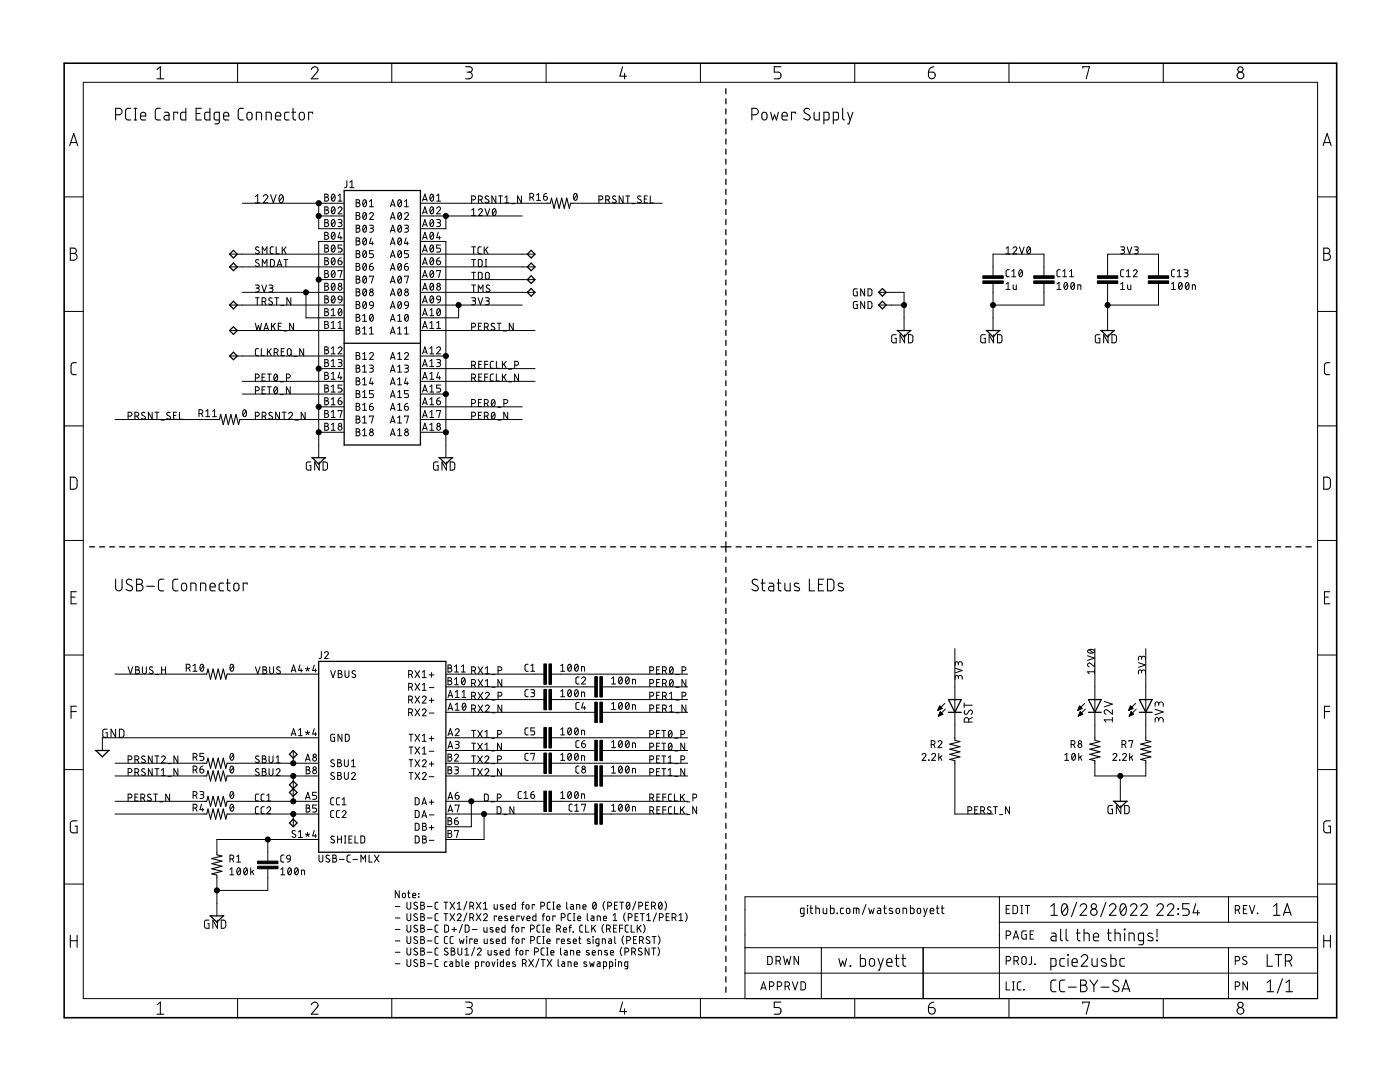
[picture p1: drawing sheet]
<svg xmlns="http://www.w3.org/2000/svg" width="279mm" height="216mm" viewBox="0 0 279 216" stroke-linecap="round" stroke-linejoin="round" font-family="sans-serif">
<g fill="none" stroke="#000" stroke-width=".25">
<path d="M144.9 17.7v1M144.9 19.7v1M68.7 38h15.2v50.8h-15.2zM144.9 21.7v1M144.9 23.7v1M144.9 25.7v1M144.9 27.7v1M144.9 29.8v1M144.9 31.8v1M144.9 33.8v1M144.9 35.8v1M144.9 37.8v1"/>
<path d="M144.9 39.8v1M46.6 50l.7 .7-.7 .8-.8-.8zM46.6 52.5l.7 .8-.7 .7-.8-.7zM106 50l.8 .7-.8 .8-.8-.8zM106 52.5l.8 .8-.8 .7-.8-.7zM106 55l.8 .8-.8 .8-.8-.8zM106 57.6l.8 .7-.8 .8-.8-.8zM144.9 41.8v1M144.9 43.8v1M144.9 45.8v1M144.9 47.8v1.1M144.9 49.8v1"/>
<path d="M144.9 51.9v1M144.9 53.9v1M144.9 55.9v1M144.9 57.9v1M144.9 59.9v1M176.1 57.6l.8 .7-.8 .8-.8-.8zM46.6 60.1l.7 .8-.7 .7-.8-.7zM46.6 65.2l.7 .8-.7 .7-.8-.7zM46.6 70.3l.7 .7-.7 .8-.8-.8zM68.7 68.5h15.2M144.9 61.9v1M144.9 63.9v1"/>
<path d="M144.9 65.9v1M144.9 67.9v1M144.9 69.9v1.1M144.9 71.9v1.1M144.9 74v1M144.9 76v1M144.9 78v1M144.9 80v1M175.3 60.9l.8-.8 .8 .8-.8 .7zM179 66h2.8M179.2 66l1.2 1.2 1.3-1.2M196.8 66h2.8"/>
<path d="M196.9 66l1.3 1.2 1.3-1.2M219.6 66h2.8M219.8 66l1.2 1.2 1.3-1.2M62.2 91.3h2.8M62.3 91.3l1.3 1.3 1.3-1.3M87.6 91.3h2.8M87.7 91.3l1.3 1.3 1.3-1.3M144.9 82v1M144.9 84v1M144.9 86v1M144.9 88v1M144.9 90v1"/>
<path d="M144.9 92v1M144.9 94v1.1M144.9 96.1v1M144.9 98.1v1M17.9 109.1h1M19.9 109.1h1M21.9 109.1h1M23.9 109.1h1M25.9 109.1h1M27.9 109.1h1M29.9 109.1h1M31.9 109.1h1"/>
<path d="M33.9 109.1h1M35.9 109.1h1M37.9 109.1h1M39.9 109.1h1M41.9 109.1h1M43.9 109.1h1M45.9 109.1h1M47.9 109.1h1M49.9 109.1h1M51.9 109.1h1M53.9 109.1h1M55.9 109.1h1"/>
<path d="M57.9 109.1h1M59.9 109.1h1M61.9 109.1h1M63.9 109.1h1M65.9 109.1h1M67.9 109.1h1M69.9 109.1h1M71.9 109.1h1M73.9 109.1h1M75.9 109.1h1M77.9 109.1h1M79.9 109.1h1"/>
<path d="M81.9 109.1h1M83.9 109.1h1M85.9 109.1h1M87.9 109.1h1M89.9 109.1h1M91.9 109.1h1M93.9 109.1h1M95.9 109.1h1M97.9 109.1h1M99.9 109.1h1M101.9 109.1h1M103.9 109.1h1"/>
<path d="M105.9 109.1h1M107.9 109.1h1M109.9 109.1h1M111.9 109.1h1M113.9 109.1h1M115.9 109.1h1M117.9 109.1h1M119.9 109.1h1M121.9 109.1h1M123.9 109.1h1M125.9 109.1h1M127.9 109.1h1"/>
<path d="M129.9 109.1h1M131.9 109.1h1M133.9 109.1h1M135.9 109.1h1M137.9 109.1h1M139.9 109.1h1M141.9 109.1h1M143.9 109.1h2M144.9 100.1v1M144.9 102.1v1M144.9 104.1v1M144.9 106.1v1"/>
<path d="M144.9 108.1v2.1M144.9 111.2v1M144.9 113.2v1M144.9 115.3v1M144.9 117.3v1M144.9 119.3v1.1M146.9 109.1h1M148.9 109.1h1.1M151 109.1h1M153 109.1h1M155 109.1h1M157.1 109.1h1"/>
<path d="M159.1 109.1h1M161.1 109.1h1M163.2 109.1h1M165.2 109.1h1M167.2 109.1h1M169.2 109.1h1.1M171.3 109.1h1M173.3 109.1h1M175.3 109.1h1.1M177.4 109.1h1M179.4 109.1h1M181.4 109.1h1.1"/>
<path d="M183.5 109.1h1M185.5 109.1h1M187.5 109.1h1.1M189.5 109.1h1.1M191.6 109.1h1M193.6 109.1h1M195.6 109.1h1.1M197.7 109.1h1M199.7 109.1h1M201.7 109.1h1.1M203.8 109.1h1M205.8 109.1h1"/>
<path d="M207.8 109.1h1.1M209.9 109.1h1M211.9 109.1h1M213.9 109.1h1.1M216 109.1h1M218 109.1h1M220 109.1h1M222.1 109.1h1M224.1 109.1h1M226.1 109.1h1M228.2 109.1h1M230.2 109.1h1"/>
<path d="M232.2 109.1h1M234.3 109.1h1M236.3 109.1h1M238.3 109.1h1M240.3 109.1h1.1M242.4 109.1h1M244.4 109.1h1M246.4 109.1h1.1M248.5 109.1h1M250.5 109.1h1M252.5 109.1h1.1M254.6 109.1h1"/>
<path d="M256.6 109.1h1M258.6 109.1h1.1M260.6 109.1h1.1M63.6 132h25.4v38.1h-25.4zM144.9 121.4v1M144.9 123.4v1.1M144.9 125.5v1M144.9 127.5v1M144.9 129.5v1.1M144.9 131.6v1M144.9 133.6v1.1M144.9 135.7v1"/>
<path d="M144.9 137.7v1M144.9 139.8v1M189.3 139.6h2.5l-1.2 2.5zM217.2 139.6h2.6l-1.3 2.5zM227.4 139.6h2.5l-1.2 2.5zM19 149.8h2.8M19.2 149.8l1.2 1.2 1.3-1.2M57.8 150.5l.7-.7 .8 .7-.8 .8zM57.8 156.6l.7-.7 .8 .7-1.5 1.5 .7 .8 .8-.8zM144.9 141.8v1M144.9 143.8v1.1M144.9 145.9v1"/>
<path d="M144.9 147.9v1.1M144.9 150v1M144.9 152v1.1M144.9 154.1v1M144.9 156.1v1M144.9 158.1v1.1M189.3 142.1h2.5M217.2 142.1h2.6M222.2 159.9h2.8M222.3 159.9l1.3 1.3 1.3-1.3M227.4 142.1h2.5M57.8 164.2l.7-.8 .8 .8-.8 .8z"/>
<path d="M144.9 160.2v1M144.9 162.2v1.1M144.9 164.3v1M144.9 166.3v1M144.9 168.4v1M144.9 170.4v1M144.9 172.4v1.1M144.9 174.5v1M144.9 176.5v1.1M144.9 178.6v1M41.9 182.8h2.8M42 182.8l1.3 1.2 1.3-1.2"/>
<path d="M144.9 180.6v1.1M144.9 182.6v1.1M144.9 184.7v1M144.9 186.7v1.1M144.9 188.8v1M144.9 190.8v1.1M144.9 192.9v1M144.9 194.9v1.1M144.9 197v1"/>
</g>
<g fill="none" stroke="#000" stroke-width=".21">
<path d="M31.3 13.9l.7-.6v2.4M31.3 15.7h1.4M62.1 13.9a.66 .66 0 0 1 1-.5 .66 .66 0 0 1 .2 1l-1.2 1.3h1.4M92.9 13.3h.8a.54 .54 0 0 1 .6 .6 .54 .54 0 0 1-.6 .5h-.5M93.6 14.4a.67 .67 0 0 1 .7 .7 .67 .67 0 0 1-.7 .6h-.7M124.2 13.3l-.5 1.9h1.4M124.7 14.6v1.1M155.9 13.3h-1.4v1.1h.8a.68 .68 0 0 1 .6 .7 .68 .68 0 0 1-.6 .6h-.8M185.3 14.4h.8a.68 .68 0 0 1 .5 .7 .68 .68 0 0 1-.7 .6 .68 .68 0 0 1-.6-.7zM186.4 13.3l-.8 .3-.3 .8M216.1 13.6v-.3h1.3l-.6 2.4M13.9 29.1l.8-2.5 .8 2.5"/>
<path d="M14.1 28.4h1.2M23.1 22.9h.6a.65 .65 0 0 0 .7-.6 .65 .65 0 0 0-.7-.7h-.6v2.3M26.1 21.6h-.5a.51 .51 0 0 0-.5 .5v1.5l.3 .3h.7M26.8 21.6h.5M26.8 23.9h.5M27 21.6v2.3M28 23.2h1.1a.54 .54 0 0 0-.4-.8 .54 .54 0 0 0-.7 .5l.2 .9 .9 .1M32 21.6l-.7 .1-.3 .4 .1 1.6 .2 .2h.7M32.8 22.4h.7l.2 .2v1.3h-.5a.46 .46 0 0 1-.5-.4 .46 .46 0 0 1 .5-.5h.5M35.5 22.6v-.2h-.8v1.5M37.1 21.6v2.3h-.8l-.2-.2v-1.1l.2-.2h.8M39.1 22.6h.8"/>
<path d="M40.2 21.6h-1.1v2.3h1.1M41.9 21.6v2.3h-.8l-.2-.2v-1.1l.2-.2h.8M43.8 23.9h-.8l-.2-.2v-1.1l.2-.2h.8v1.9l-.3 .4h-.6M44.6 23.2h1.1a.54 .54 0 0 0-.4-.8 .54 .54 0 0 0-.7 .5l.1 .9 1 .1M48.6 21.6h-.5a.51 .51 0 0 0-.6 .5l.1 1.5 .3 .3h.7M49.4 22.6l.5-.2a.92 .92 0 0 1 .2 1.5h-.4l-.4-.3zM51.2 23.9v-1.5l.9 .1 .1 .3v1.1M53.1 23.9v-1.5l.9 .1 .1 .3v1.1M55 23.2h1a.55 .55 0 0 0-.4-.8 .55 .55 0 0 0-.6 .5l.1 .9 .9 .1M57.7 22.4h-.7l-.2 .4 .1 1 .8 .1M58.2 22.4h.8M58.5 21.6v2l.1 .2 .4 .1"/>
<path d="M59.8 22.6l.5-.2a.92 .92 0 0 1 .2 1.5h-.4l-.3-.3zM62.4 22.6v-.2h-.8v1.5M150.1 22.9h.6a.65 .65 0 0 0 .6-.6 .65 .65 0 0 0-.6-.7h-.6v2.3M152.2 22.6l.5-.2a.92 .92 0 0 1 .1 1.5h-.3l-.4-.3zM153.8 22.4l.4 1.5 .4-1 .4 1 .3-1.5M156.1 23.2h1a.55 .55 0 0 0-.4-.8 .55 .55 0 0 0-.6 .5l.1 .9 .9 .1M158.7 22.6v-.2h-.7v1.5M161.6 21.8a.58 .58 0 0 0-.9-.1 .58 .58 0 0 0 0 .9l.7 .4a.58 .58 0 0 1 .1 .8 .58 .58 0 0 1-.9 0l-.2-.2M162.5 22.4v1.3l.4 .2h.6v-1.5M164.4 23.9h.8l.2-.2v-1.1l-.2-.2h-.8v2.3M166.3 23.9h.8l.2-.2v-1.1l-.2-.2h-.8v2.3M168.2 21.6v2.1l.4 .2"/>
<path d="M169.2 22.4l.5 1.5M170.2 22.4l-.8 2.3h-.2M264.1 29.1l.8-2.5 .8 2.5M264.2 28.4h1.3M14 49.5h.7a.53 .53 0 0 1 .5 .5 .53 .53 0 0 1-.5 .6 .68 .68 0 0 1 .7 .6 .68 .68 0 0 1-.7 .7h-.7zM14 50.6h.7M109.3 40.6h.5l.3-1.1 .5 2.1 .5-2.1 .5 2.1 .5-2.1 .5 2.1 .5-2.1 .5 2.1 .3-1h.5M264.2 49.5h.7a.53 .53 0 0 1 .5 .5 .53 .53 0 0 1-.5 .6 .68 .68 0 0 1 .6 .6 .68 .68 0 0 1-.6 .7h-.7zM264.2 50.6h.7M15.2 72.4h-.5a.51 .51 0 0 0-.5 .5v1.5l.3 .3 .7 .1M265.4 72.4h-.5a.51 .51 0 0 0-.6 .5l.1 1.6 .3 .2 .7 .1M14 95.2a1.19 1.19 0 0 1 1.3 .3l.1 .4-.1 1.4-.4 .3h-.9z"/>
<path d="M43.3 83.7h.5l.2-1 .6 2 .5-2 .5 2 .5-2 .5 2 .5-2 .5 2 .3-1h.5M264.2 95.2h.9l.4 .5v1.5l-.4 .4h-.9zM14.2 119.1h.8M15.2 118.1h-1v2.4h1M23.1 115.6v1.7a.65 .65 0 0 0 .6 .6 .65 .65 0 0 0 .7-.6v-1.7M26.3 115.8a.58 .58 0 0 0-.9-.1 .58 .58 0 0 0 .1 .8l.7 .4a.58 .58 0 0 1 .1 .9 .58 .58 0 0 1-.9 0l-.3-.2M27.3 115.6h.6a.52 .52 0 0 1 .5 .5 .52 .52 0 0 1-.5 .5 .65 .65 0 0 1 .7 .7 .65 .65 0 0 1-.7 .6h-.6zM27.3 116.6h.6M29.3 117h1.5M32.7 115.6h-.8l-.3 .5v1.4l.4 .4h.7M35.5 115.6h-.7l-.3 .5 .1 1.6 .2 .2h.7M36.3 116.5l.3-.1 .5 .1 .2 .9a.52 .52 0 0 1-.6 .5 .52 .52 0 0 1-.5-.5z"/>
<path d="M38.1 117.9v-1.5l.9 .1 .1 1.4M40 117.9v-1.5l1 .1 .1 1.4M41.9 117.1h1a.54 .54 0 0 0-.3-.7 .54 .54 0 0 0-.7 .5l.1 .9 .9 .1M44.6 116.4h-.6l-.3 .3 .1 1.1 .8 .1M45.2 116.4h.8M45.4 115.6v2.1l.3 .2h.3M46.8 116.5l.3-.1 .5 .1 .1 .9a.52 .52 0 0 1-.5 .5 .52 .52 0 0 1-.5-.5zM49.3 116.6v-.2h-.8v1.5M151.2 115.8a.58 .58 0 0 0-.9-.1 .58 .58 0 0 0 .1 .8l.7 .4a.59 .59 0 0 1 0 .9 .59 .59 0 0 1-.8 0l-.2-.2M151.9 116.4h.8M152.1 115.6v1.9l.2 .3 .4 .1M153.5 116.4h.7l.2 .3v1.2h-.6a.46 .46 0 0 1-.4-.5 .46 .46 0 0 1 .4-.4h.6"/>
<path d="M155.1 116.4h.8M155.4 115.6v2.1l.5 .2M156.6 116.4v1.1l.2 .3 .2 .1h.7v-1.5M159.4 116.5l-.7-.1-.2 .4 1 .5v.5a.87 .87 0 0 1-1 0M161.5 115.6v2.3h1.1M163.3 116.6h.8M164.4 115.6h-1.1v2.3h1.1M165.1 115.6h.9l.4 .4v1.5l-.4 .4h-.9zM168.2 116.5l-.7-.1-.2 .4 1 .5v.5a.87 .87 0 0 1-1 0M264.3 119.1h.8M265.4 118.1h-1.1v2.4h1.1M40.7 134.5h.6l.2-1 .5 2 .5-2 .5 2 .5-2 .5 2 .6-2 .5 2 .2-1h.5"/>
<path d="M14.2 142h1M15.2 140.9h-1v2.4M40.7 152.3h.6l.2-1 .5 2 .5-2 .5 2 .5-2 .5 2 .6-2 .5 2 .2-1h.5M40.7 159.9h.6l.2-1 .5 2 .5-2 .5 2 .5-2 .5 2 .6-2 .5 2 .2-1h.5M40.7 154.8h.6l.2-1 .5 2.1 .5-2.1 .5 2.1 .5-2.1 .5 2.1 .6-2.1 .5 2.1 .2-1.1h.5M190.6 147.2v.5l1 .3-2.1 .5 2.1 .5-2.1 .5 2.1 .5-2.1 .5 2.1 .5-2.1 .5 1.1 .3v.5M218.5 147.2v.5l1 .3-2 .5 2 .5-2 .5 2 .5-2 .5 2 .5-2 .5 1 .3v.5M228.7 147.2v.5l1 .3-2.1 .5 2.1 .5-2.1 .5 2.1 .5-2.1 .5 2.1 .5-2.1 .5 1.1 .3v.5M264.3 142h1.1M265.4 140.9h-1.1v2.4M15.4 163.8h-.8a.54 .54 0 0 0-.6 .5v1.4l.1 .3 .3 .2h1v-1.4h-.4M40.7 162.4h.6l.2-1 .5 2 .5-2 .5 2 .5-2 .5 2 .6-2 .5 2 .2-1h.5"/>
<path d="M43.3 170.1v.5l1 .2-2 .5 2 .5-2 .5 2 .5-2 .6 2 .5-2 .5 1 .2v.5M265.5 163.8h-.8a.54 .54 0 0 0-.5 .5v1.4l.1 .3 .3 .2h.9v-1.4h-.4M14 186.6v2.4M14 187.7h1.4M15.4 186.6v2.4M92.9 200h.8a.54 .54 0 0 1 .6 .5 .54 .54 0 0 1-.6 .5h-.5M124.2 200l-.5 1.8h1.4M155.9 200h-1.4v1h.8a.68 .68 0 0 1 .6 .7 .68 .68 0 0 1-.6 .7h-.8M167.4 191.3l.4 1.5 .4-1 .4 1 .4-1.5M169.7 192.7l.1 .1zM171.7 190.5v2.3h.8l.2-.4v-.9l-.2-.2h-.8M173.6 191.4l.5-.1a.92 .92 0 0 1 .2 1.4l-.4 .1-.4-.3z"/>
<path d="M175.2 191.3l.6 1.5M176.3 191.3l-.8 2.3h-.3M177 192h1a.55 .55 0 0 0-.3-.7 .55 .55 0 0 0-.7 .5l.1 .9 .9 .1M178.6 191.3h.8M178.9 190.5v2.1l.5 .2M180 191.3h.7M180.2 190.5v1.9l.2 .4h.3M186.4 200l-.6 .1a1.04 1.04 0 0 0-.5 .9M209.7 192.8h.8l.2-.2v-1.1l-.2-.2h-.8v2.3M209.7 180.8l.7-.5v2.3M209.7 182.6h1.3M209.8 186.2h.7l.2 .2 .1 1.3h-.6a.46 .46 0 0 1-.5-.4 .46 .46 0 0 1 .5-.5h.6"/>
<path d="M210.8 195.6h-.6a.51 .51 0 0 0-.5 .5v1.4l.4 .4h.7M211.7 185.4v2.1l.3 .2M212.2 180.4a.66 .66 0 0 1 .7 .1 .66 .66 0 0 1 .2 .7 .98 .98 0 0 1-.8 1.4 1.64 1.64 0 0 1-.1-2.2zM212.4 191.3h-.6l-.3 .3 .1 1.1 .8 .1M212.5 195.6h-.5a.51 .51 0 0 0-.5 .5l.1 1.6 .2 .2h.7M212.8 185.4v1.9l.1 .3 .3 .1M213 180.8l-1.1 1.3M213.1 190.5l.1 .1zM213.1 191.3v1.5M213.2 197h1.6M214 192h1a.55 .55 0 0 0-.4-.7 .55 .55 0 0 0-.6 .5l.1 .9 .9 .1M214.8 186.2h.8"/>
<path d="M214.9 180.1l-1.1 2.8M215.1 185.4v2.1l.5 .2M215.6 180.8a.64 .64 0 0 1 .9-.5 .64 .64 0 0 1 .2 1.1l-1.1 1.2h1.3M215.6 195.6h.7a.52 .52 0 0 1 .5 .5 .52 .52 0 0 1-.5 .5 .65 .65 0 0 1 .7 .6 .65 .65 0 0 1-.7 .7h-.7zM215.6 196.6h.7M215.8 191a.64 .64 0 0 1 .9-.5 .64 .64 0 0 1 .2 1l-1.1 1.3h1.3M216.3 186.2l1 .1 .1 .3v1.1M216.3 185.4v2.3M217.5 195.6l.8 1.1M217.9 191.3l.1 1.3 .3 .2h.7v-1.5M218.2 187h1a.55 .55 0 0 0-.3-.8 .55 .55 0 0 0-.7 .5l.1 .9 .9 .1M218.3 196.7v1.2"/>
<path d="M219.1 195.6l-.8 1.1M219.8 197h1.5M220.7 191.4l-.7-.1-.2 .4 1 .6v.4a.85 .85 0 0 1-1 0M220.7 180.1l-1 2.8M221 186.2h.8M221.2 185.4v1.9l.2 .3 .4 .1M221.4 180.8a.65 .65 0 0 1 .9-.5 .65 .65 0 0 1 .2 1.1l-1.1 1.2h1.3M221.7 190.5v2.3h.8l.2-.4v-.9l-.2-.2h-.8M222.5 186.2l1 .1 .1 1.4M222.5 185.4v2.3M223.2 195.7a.58 .58 0 0 0-.9 0 .58 .58 0 0 0 .1 .8l.7 .4a.54 .54 0 0 1 .2 .7 .54 .54 0 0 1-.8 .2l-.5-.2M223.8 180.5a.54 .54 0 0 1 .6-.1 .54 .54 0 0 1 .3 .5 1.34 1.34 0 0 1-.5 1.7 1.38 1.38 0 0 1-.5-2z"/>
<path d="M223.9 197.9l.8-2.3 .8 2.3M224.1 197.3h1.2M224.4 185.4l.1 .1zM224.4 191.3h-.7l-.2 .3 .1 1.1 .8 .1M224.5 186.2v1.5M224.7 180.8l-1.1 1.3M225.3 187.7v-1.5l.9 .1 .2 .3v1.1M225.6 180.8a.64 .64 0 0 1 .9-.5 .64 .64 0 0 1 .2 1.1l-1.1 1.2h1.3M227.7 180.8a.64 .64 0 0 1 .9-.5 .64 .64 0 0 1 .2 1.1l-1.1 1.2h1.3M228.2 187.7h-.8l-.2-.2v-.9l.2-.4h.8v1.9l-.2 .4h-.7M230 186.3l-.8-.1-.1 .4 .9 .6 .1 .4a.87 .87 0 0 1-1 0M230.8 187.6l.2 .1z"/>
<path d="M230.9 180.8a.65 .65 0 0 1 .9-.5 .65 .65 0 0 1 .2 1.1l-1.1 1.2h1.3M230.9 185.4v1.6M233 180.8a.64 .64 0 0 1 .9-.5 .64 .64 0 0 1 .2 1.1l-1.1 1.2h1.3M235.1 181.3l.1 .1zM235.1 182.3l.1 .2zM237.3 180.3h-1.3v1.1h.8a.66 .66 0 0 1 .5 .6 .66 .66 0 0 1-.5 .6h-.8M238.6 180.3l-.5 1.8h1.3M239 181.6v1M252.9 190.5v2.3h1M252.9 196.1l.6-.5v2.3M252.9 197.9h1.3M254.2 182.6h1.3"/>
<path d="M254.2 180.8l.6-.5v2.3M254.5 190.5h1.3M255.1 190.5v2.3M255.9 195.3l-1 2.9M256.1 182.6l.8-2.3 .8 2.3M256.3 182.1h1.2M256.5 191.8h.7a.65 .65 0 0 0 .6-.7 .65 .65 0 0 0-.6-.6h-.7v2.3M256.6 197.9h1.4M256.6 196.1l.7-.5v2.3M257.3 191.8l.5 1M264.2 187.7h1.3M264.2 186.6v2.4"/>
<path d="M265.5 186.6v2.4M31.3 200.5l.7-.5v2.4M31.3 202.4h1.4M62.1 200.5a.66 .66 0 0 1 1-.5 .66 .66 0 0 1 .2 1l-1.2 1.4h1.4M93.6 201a.67 .67 0 0 1 .7 .7 .67 .67 0 0 1-.7 .7h-.7M124.7 201.3v1.1M185.3 201h.8a.68 .68 0 0 1 .5 .8 .68 .68 0 0 1-.7 .6 .68 .68 0 0 1-.6-.7zM216.1 200.2v-.2h1.3l-.6 2.4"/>
<circle cx="247.6" cy="15.1" r=".67"/>
<circle cx="247.6" cy="13.9" r=".53"/>
<circle cx="218.3" cy="180.8" r=".52"/>
<circle cx="218.3" cy="182" r=".65"/>
<circle cx="247.6" cy="201.7" r=".67"/>
<circle cx="247.6" cy="200.5" r=".53"/>
</g>
<g fill="none" stroke="#000" stroke-width=".2">
<path d="M16.6 16.4h246.4v182.9h-246.4zM47.4 12.6v3.8M78.2 12.6v3.8M109 12.6v3.8M139.8 12.6v3.8M170.6 12.6v3.8M201.4 12.6v3.8M232.2 12.6v3.8M12.8 39.3h3.8M51 39.2l.4-.4v1.7M52.5 39.2a.44 .44 0 0 1 .7-.3 .44 .44 0 0 1 .1 .7l-.8 .9h.9M54 38.8l.5 1.7 .6-1.7"/>
<path d="M55.9 39l.2-.2a.97 .97 0 0 1 0 1.7 1 1 0 0 1-.2-1.5zM56.5 39.2l-.7 .9M64.8 38.7l.6 .2v.3l-.2 .1a.39 .39 0 0 1 .4 .4 .39 .39 0 0 1-.4 .4h-.4zM64.8 39.3h.4M66.3 38.8l.2-.1a.83 .83 0 0 1 0 1.4 .88 .88 0 0 1-.2-1.3zM66.8 39.1l-.6 .7M67.5 39.1l.4-.4v1.4M69.2 36v1.1l-.1 .3h-.4M69.8 37.4h.8M69.8 36.4l.4-.4v1.4M71.1 39.9l.6 .1 .1 .2-.3 .3a.39 .39 0 0 1 .4 .4 .39 .39 0 0 1-.4 .4h-.4zM72.6 39.9h.2a.83 .83 0 0 1 0 1.4 .88 .88 0 0 1-.2-1.4z"/>
<path d="M79.5 39.9h.3a.83 .83 0 0 1 0 1.4 .88 .88 0 0 1-.3-1.4zM84.5 39.8h.7M86 38.8l.2-.1a.83 .83 0 0 1 0 1.4 .88 .88 0 0 1-.2-1.3zM86.5 39.1l-.6 .7M87.1 39.1l.4-.4v1.4M94.1 39.9h.4a.39 .39 0 0 0 .4-.4 .39 .39 0 0 0-.4-.4h-.4v1.4M95.5 39.9h.4a.39 .39 0 0 0 .4-.4 .39 .39 0 0 0-.4-.4h-.4v1.4M95.9 39.9l.4 .6M97.5 39.2l-.5-.1-.2 .3 .6 .5a.39 .39 0 0 1 0 .6 .39 .39 0 0 1-.6-.2M99 39.1v1.4l-.8-1.4v1.4M99.5 39.1h.8M99.9 39.1v1.4"/>
<path d="M100.8 39.4l.4-.3v1.4M104.1 39.1v1.4l-.8-1.4v1.4M105.7 39.4h.4a.39 .39 0 0 0 .4-.4 .39 .39 0 0 0-.4-.4h-.4v1.4M106.2 39.4l.3 .6M107.1 38.9l.4-.3v1.4M107.1 40h.8M108.5 39.2h.4a.39 .39 0 0 1 .4 .4 .39 .39 0 0 1-.4 .4 .39 .39 0 0 1-.4-.4zM109.1 38.6l-.5 .2-.1 .4M114.6 38.7l.2-.1a.81 .81 0 0 1 0 1.4 .93 .93 0 0 1-.2-1.3zM115.1 38.9l-.6 .8M119.5 39.9h.4a.39 .39 0 0 0 .4-.4 .39 .39 0 0 0-.4-.4h-.4v1.4M120.9 39.9h.4a.39 .39 0 0 0 .4-.4 .39 .39 0 0 0-.4-.4h-.4v1.4"/>
<path d="M121.3 39.9l.4 .6M122.9 39.2a.35 .35 0 0 0-.5-.1 .35 .35 0 0 0 0 .6l.4 .2a.39 .39 0 0 1 0 .6 .39 .39 0 0 1-.6-.2M124.4 39.1v1.4l-.8-1.4v1.4M124.9 39.1h.8M125.3 39.1v1.4M127.9 39.2l-.5-.1-.1 .3 .5 .5a.39 .39 0 0 1 0 .6 .39 .39 0 0 1-.6-.2M128.6 39.7h.5M129.2 39.1h-.6v1.4h.6M129.8 39.1v1.4h.6M263 39.3h3.8M45.8 50.7h22.9M45.8 53.3h22.9"/>
<path d="M48.4 40.6h20.3M48.4 58.3h20.3M51 56.9h.6l.1 .2-.1 .4h-.5M51 40.5h.9M51 59.4h.7M51.4 57.5a.39 .39 0 0 1 .3 .4 .39 .39 0 0 1-.3 .4h-.4M51.4 59.4v1.4M51.7 49.4l-.5-.1-.2 .3 .1 .2 .5 .3a.38 .38 0 0 1-.1 .6 .38 .38 0 0 1-.5-.2M51.7 51.9l-.5-.1-.2 .3 .1 .2 .5 .3a.38 .38 0 0 1-.1 .6 .38 .38 0 0 1-.5-.2M52.3 56.9l.4 1.4 .5-1.4M52.3 50.7v-1.4l.5 .7 .5-.7v1.4M52.3 53.2v-1.4l.5 .8 .5-.8v1.4"/>
<path d="M53.7 56.9h.6l.2 .2-.2 .4h-.5M54 51.8h.5l.2 .2 .1 .8-.3 .3-.5 .1zM54.1 57.5a.39 .39 0 0 1 .4 .4 .39 .39 0 0 1-.4 .4h-.4M54.3 59.5l-.5-.1-.1 .3v.2l.5 .3a.35 .35 0 0 1 .1 .6 .35 .35 0 0 1-.6-.1l-.1-.1M54.5 49.3h-.4l-.2 .3 .1 .9 .1 .1 .4 .1M54.8 59.4h.8M55.1 49.3v1.4h.6M55.2 59.4v1.4M55.3 53.2l.5-1.4 .4 1.4M55.4 52.8h.7M56.3 49.3v1.4M56.6 49.8l.5 .9"/>
<path d="M56.7 51.8h.7M57 51.8v1.4M57.1 49.3l-.8 .8M58 59.4v1.4l-.7-1.4v1.4M61.1 58.3v5.1h7.6M63.6 43.1h5.1M63.6 40.6v5h5.1M63.6 55.8h5.1M64.8 41.3l.6 .1v.4l-.2 .1a.39 .39 0 0 1 .4 .4 .39 .39 0 0 1-.4 .4h-.4zM64.8 43.8l.6 .1v.4l-.2 .1a.39 .39 0 0 1 .4 .4 .39 .39 0 0 1-.4 .4h-.4zM64.8 46.4l.6 .1v.4l-.2 .1a.39 .39 0 0 1 .4 .4 .39 .39 0 0 1-.4 .4h-.4zM64.8 48.9l.6 .1v.4l-.2 .1a.39 .39 0 0 1 .4 .4 .39 .39 0 0 1-.4 .4h-.4z"/>
<path d="M64.8 51.4l.6 .1v.4l-.2 .1a.39 .39 0 0 1 .4 .4 .39 .39 0 0 1-.4 .4h-.4zM64.8 54l.6 .1v.4l-.2 .1a.39 .39 0 0 1 .4 .4 .39 .39 0 0 1-.4 .4h-.4zM64.8 56.5l.6 .1v.4l-.2 .1a.39 .39 0 0 1 .4 .4 .39 .39 0 0 1-.4 .4h-.4zM64.8 59.1l.6 .1v.4l-.2 .1a.39 .39 0 0 1 .4 .4 .39 .39 0 0 1-.4 .4h-.4zM64.8 44.4h.4M64.8 49.5h.4M64.8 52h.4M64.8 41.9h.4M64.8 47h.4M64.8 54.6h.4M64.8 57.1h.4M64.8 59.7h.4"/>
<path d="M66.3 41.4l.2-.1a.83 .83 0 0 1 0 1.4 .88 .88 0 0 1-.2-1.3zM66.3 43.9l.2-.1a.83 .83 0 0 1 0 1.4 .88 .88 0 0 1-.2-1.3zM66.3 46.4h.2a.83 .83 0 0 1 0 1.4 .88 .88 0 0 1-.2-1.4zM66.3 49l.2-.1a.83 .83 0 0 1 0 1.4 .88 .88 0 0 1-.2-1.3zM66.3 51.5l.2-.1a.83 .83 0 0 1 0 1.4 .88 .88 0 0 1-.2-1.3zM66.3 54.1l.2-.1a.83 .83 0 0 1 0 1.4 .88 .88 0 0 1-.2-1.3zM66.3 56.6l.2-.1a.83 .83 0 0 1 0 1.4 .88 .88 0 0 1-.2-1.3zM66.3 59.1h.2a.83 .83 0 0 1 0 1.4 .88 .88 0 0 1-.2-1.4zM66.8 41.6l-.6 .8M66.8 44.1l-.6 .8M66.8 46.7l-.6 .7M66.8 49.2l-.6 .8"/>
<path d="M66.8 51.8l-.6 .7M66.8 54.3l-.6 .8M66.8 56.8l-.6 .8M66.8 59.4l-.6 .7M67.5 41.6a.38 .38 0 0 1 .5-.3 .38 .38 0 0 1 .1 .6l-.6 .8h.8M67.5 43.8h.6l.1 .2-.1 .4h-.5M67.5 52h.4a.39 .39 0 0 1 .4 .5 .39 .39 0 0 1-.4 .3 .39 .39 0 0 1-.4-.3zM67.5 40.1h.8M67.5 54.1v-.1h.8l-.4 1.4M67.6 59.2l.3-.1 .2 .1 .2 .6-.7-.1zM67.8 46.4l-.3 1h.8M67.9 44.4a.39 .39 0 0 1 .4 .4 .39 .39 0 0 1-.4 .4h-.4"/>
<path d="M68 47.1v.7M68.1 51.4l-.4 .2-.2 .4M68.3 48.9h-.8v.6h.4a.4 .4 0 0 1 .4 .4 .4 .4 0 0 1-.4 .4h-.4M68.3 59.8l-.3 .5-.4 .2M68.7 48.2h-5.1v43.1M71.1 42.4l.6 .1 .1 .3-.3 .2a.39 .39 0 0 1 .4 .4 .39 .39 0 0 1-.4 .4h-.4zM71.1 44.9l.6 .1 .1 .3-.3 .3a.39 .39 0 0 1 .4 .3 .39 .39 0 0 1-.4 .4h-.4zM71.1 47.5l.6 .1 .1 .3-.3 .2a.39 .39 0 0 1 .4 .4 .39 .39 0 0 1-.4 .4h-.4zM71.1 50l.6 .1 .1 .3-.3 .2a.39 .39 0 0 1 .4 .4 .39 .39 0 0 1-.4 .4h-.4zM71.1 52.6l.6 .1 .1 .2-.3 .3a.39 .39 0 0 1 .4 .4 .39 .39 0 0 1-.4 .4h-.4zM71.1 55.1l.6 .1 .1 .3-.3 .2a.39 .39 0 0 1 .4 .4 .39 .39 0 0 1-.4 .4h-.4zM71.1 57.6l.6 .1 .1 .3-.3 .3a.39 .39 0 0 1 .4 .3 .39 .39 0 0 1-.4 .4h-.4z"/>
<path d="M71.1 58.3h.4M71.1 45.6h.4M71.1 50.6h.4M71.1 53.2h.4M71.1 40.5h.4M71.1 43h.4M71.1 48.1h.4M71.1 55.7h.4M72.6 42.5l.2-.1a.83 .83 0 0 1 0 1.4 .88 .88 0 0 1-.2-1.3zM72.6 45l.2-.1a.83 .83 0 0 1 0 1.4 .88 .88 0 0 1-.2-1.3zM72.6 47.6l.2-.1a.83 .83 0 0 1 0 1.4 .88 .88 0 0 1-.2-1.3zM72.6 50.1l.2-.1a.83 .83 0 0 1 0 1.4 .88 .88 0 0 1-.2-1.3z"/>
<path d="M72.6 52.6h.2a.83 .83 0 0 1 0 1.4 .88 .88 0 0 1-.2-1.4zM72.6 55.2l.2-.1a.83 .83 0 0 1 0 1.4 .88 .88 0 0 1-.2-1.3zM72.6 57.7l.2-.1a.83 .83 0 0 1 0 1.4 .88 .88 0 0 1-.2-1.3zM73.1 40.2l-.6 .7M73.1 42.7l-.6 .8M73.1 45.2l-.6 .8M73.1 47.8l-.6 .8M73.1 50.3l-.6 .8M73.1 52.9l-.6 .7M73.1 55.4l-.6 .8M73.1 57.9l-.6 .8M73.7 42.7a.38 .38 0 0 1 .6-.3 .38 .38 0 0 1 .1 .6l-.7 .8h.8"/>
<path d="M73.7 44.9l.6 .1 .2 .2-.2 .3-.4 .1M73.7 53.2h.5a.39 .39 0 0 1 .3 .4 .39 .39 0 0 1-.4 .3 .39 .39 0 0 1-.4-.3zM73.7 41.3h.8M73.7 55.2v-.1h.8l-.4 1.4M73.7 40.2l.4-.3v1.4M74.1 47.5l-.4 1.1h.8M74.1 45.6a.39 .39 0 0 1 .4 .3 .39 .39 0 0 1-.4 .4h-.4M74.3 48.2v.7M74.4 52.6l-.4 .1-.3 .5M74.5 50h-.8v.6h.5a.4 .4 0 0 1 .3 .4 .4 .4 0 0 1-.3 .4h-.5M77.9 41.3l.5-1.4 .4 1.4M77.9 43.8l.5-1.4 .4 1.4"/>
<path d="M77.9 46.3l.5-1.4 .4 1.4M77.9 48.9l.5-1.4 .4 1.4M77.9 51.4l.5-1.4 .4 1.4M77.9 54l.5-1.4 .4 1.4M77.9 56.5l.5-1.4 .4 1.4M77.9 59l.5-1.4 .4 1.4M78 40.9h.7M78 43.4h.7M78 46h.7M78 48.5h.7M78 51.1h.7M78 53.6h.7"/>
<path d="M78 56.1h.7M78 58.7h.7M79.5 42.5l.3-.1a.83 .83 0 0 1 0 1.4 .88 .88 0 0 1-.3-1.3zM79.5 45l.3-.1a.83 .83 0 0 1 0 1.4 .88 .88 0 0 1-.3-1.3zM79.5 47.6l.3-.1a.83 .83 0 0 1 0 1.4 .88 .88 0 0 1-.3-1.3zM79.5 50.1l.3-.1a.83 .83 0 0 1 0 1.4 .88 .88 0 0 1-.3-1.3zM79.5 52.6h.3a.83 .83 0 0 1 0 1.4 .88 .88 0 0 1-.3-1.4zM79.5 55.2l.3-.1a.83 .83 0 0 1 0 1.4 .88 .88 0 0 1-.3-1.3zM79.5 57.7l.3-.1a.83 .83 0 0 1 0 1.4 .88 .88 0 0 1-.3-1.3zM80.1 40.2l-.7 .7M80.1 42.7l-.7 .8M80.1 45.2l-.7 .8"/>
<path d="M80.1 47.8l-.7 .8M80.1 50.3l-.7 .8M80.1 52.9l-.7 .7M80.1 55.4l-.7 .8M80.1 57.9l-.7 .8M80.7 42.7a.39 .39 0 0 1 .6-.3 .39 .39 0 0 1 .1 .6l-.7 .8h.8M80.7 44.9l.6 .1 .2 .2-.2 .3-.4 .1M80.7 53.2h.5a.39 .39 0 0 1 .3 .4 .39 .39 0 0 1-.4 .4 .39 .39 0 0 1-.4-.4zM80.7 40.2l.4-.3v1.4M80.7 41.3h.8M80.7 55.2v-.1h.8l-.4 1.4M81 47.5l-.3 1.1h.8"/>
<path d="M81.1 45.6a.39 .39 0 0 1 .4 .3 .39 .39 0 0 1-.4 .4h-.4M81.3 48.2v.7M81.4 52.6l-.4 .1-.3 .5M81.5 50h-.8v.6h.5a.4 .4 0 0 1 .3 .4 .4 .4 0 0 1-.3 .4h-.5M83.9 48.2h5.1v43.1M83.9 40.6h25.4M83.9 43.1h20.3M83.9 50.7h22.9M83.9 53.3h22.9M83.9 55.8h22.9M83.9 58.3h22.9M84.3 40.1l.5-1.4 .5 1.4"/>
<path d="M84.3 42.7l.5-1.4 .5 1.4M84.3 45.2l.5-1.4 .5 1.4M84.3 47.8l.5-1.4 .5 1.4M84.3 50.3l.5-1.4 .5 1.4M84.3 52.8l.5-1.4 .5 1.4M84.3 55.4l.5-1.4 .5 1.4M84.3 57.9l.5-1.4 .5 1.4M84.5 42.3h.7M84.5 44.9h.7M84.5 47.4h.7M84.5 49.9h.7M84.5 52.5h.7"/>
<path d="M84.5 55h.7M84.5 57.6h.7M86 41.4l.2-.1a.83 .83 0 0 1 0 1.4 .88 .88 0 0 1-.2-1.3zM86 43.9l.2-.1a.83 .83 0 0 1 0 1.4 .88 .88 0 0 1-.2-1.3zM86 46.4h.2a.83 .83 0 0 1 0 1.4 .88 .88 0 0 1-.2-1.4zM86 49l.2-.1a.83 .83 0 0 1 0 1.4 .88 .88 0 0 1-.2-1.3zM86 51.5l.2-.1a.83 .83 0 0 1 0 1.4 .88 .88 0 0 1-.2-1.3zM86 54.1l.2-.1a.83 .83 0 0 1 0 1.4 .88 .88 0 0 1-.2-1.3zM86 56.6l.2-.1a.83 .83 0 0 1 0 1.4 .88 .88 0 0 1-.2-1.3zM86 59.1h.2a.83 .83 0 0 1 0 1.4 .88 .88 0 0 1-.2-1.4zM86.5 41.6l-.6 .8M86.5 44.1l-.6 .8"/>
<path d="M86.5 46.7l-.6 .7M86.5 49.2l-.6 .8M86.5 51.8l-.6 .7M86.5 54.3l-.6 .8M86.5 56.8l-.6 .8M86.5 59.4l-.6 .7M87.1 41.6a.38 .38 0 0 1 .6-.3 .38 .38 0 0 1 .1 .6l-.7 .8h.8M87.1 43.8h.7l.1 .2-.1 .4h-.5M87.1 52h.5a.39 .39 0 0 1 .3 .5 .39 .39 0 0 1-.4 .3 .39 .39 0 0 1-.4-.3zM87.1 40.1h.8M87.1 54.1v-.1h.8l-.4 1.4M87.3 59.2l.2-.1 .3 .1 .1 .6-.7-.1-.1-.3z"/>
<path d="M87.5 46.4l-.4 1h.8M87.5 44.4a.39 .39 0 0 1 .4 .4 .39 .39 0 0 1-.4 .4h-.4M87.7 47.1v.7M87.8 51.4l-.4 .2-.3 .4M87.9 48.9h-.8v.6h.5a.4 .4 0 0 1 .3 .4 .4 .4 0 0 1-.3 .4h-.5M87.9 59.8l-.1 .4-.5 .3M89 43.1v2.5h-5.1M94.1 59.4h.6l.2 .2-.2 .4h-.4M94.1 43h.8M94.1 41.9l.4-.3v1.4M94.1 56.9h.8M94.1 49.3h.8"/>
<path d="M94.1 51.8h.8M94.1 54.3h.8M94.5 49.3v1.4M94.5 51.8v1.4M94.5 54.3v1.4M94.5 56.9v1.4M95.4 59.4l.5 1.4 .5-1.4M95.5 51.8h.5l.2 .2v.9l-.2 .2-.5 .1zM95.5 54.3l.5 .1 .2 .2v.9l-.2 .2h-.5zM95.5 58.3v-1.4l.4 .7 .5-.7v1.4M95.5 41.9a.38 .38 0 0 1 .5-.2 .38 .38 0 0 1 .2 .5l-.7 .8h.8M96 49.3h-.4l-.2 .3v.9l.2 .1 .4 .1"/>
<path d="M96.6 49.3v1.4M96.8 41.6l.5 1.4 .4-1.4M96.8 53.2h.3M96.8 51.8h.3M96.9 59.4h.6l.1 .2-.1 .4h-.5M96.9 49.8l.5 .9M97 54.4l.3-.1 .2 .1 .1 .9a.38 .38 0 0 1-.3 .4 .38 .38 0 0 1-.4-.4zM97 51.8v1.4M97.4 49.3l-.8 .8M97.7 57a.35 .35 0 0 0-.5-.1 .35 .35 0 0 0 0 .5l.4 .3a.38 .38 0 0 1 0 .6 .38 .38 0 0 1-.6-.2M98.4 41.7l.2-.1a.83 .83 0 0 1 0 1.4 .88 .88 0 0 1-.2-1.3zM98.9 41.9l-.6 .8"/>
<path d="M100.8 40.5h.8M102.1 40.6h.6M114.4 40.6h17.8M126.1 40.6h.6M171.1 57.6l-.6 .1-.2 .1v.9l.2 .3h.6v-.7h-.2M172.6 57.6v1.4l-.8-1.4v1.4M173.2 57.6l.6 .1 .2 .2v.7l-.2 .4h-.6zM175.3 58.3h5.1v7.7M198.2 55v-4.3h10.1v4.3M198.2 56.6v9.4M200.8 57.8h.8M200.8 56.7l.4-.3v1.4"/>
<path d="M200.8 49.6l.4-.3v1.4M200.8 50.7h.8M201.4 53.8h-.4l-.2 .3v.9l.2 .2h.4M201.9 55.2h.8M201.9 54.1l.4-.3v1.4M202.2 49.6a.38 .38 0 0 1 .5-.3 .38 .38 0 0 1 .1 .6l-.6 .8h.7M202.2 56.8v.8l.2 .2h.4v-1M203.5 49.3l.4 1.4 .5-1.4M203.5 53.9l.2-.1a.81 .81 0 0 1 0 1.4 .93 .93 0 0 1-.2-1.3zM204 54.1l-.6 .8M205.1 49.3h.2a.83 .83 0 0 1 0 1.4 .88 .88 0 0 1-.2-1.4zM205.6 49.6l-.6 .7"/>
<path d="M208.3 56.6v4.3h-10.1M210.9 56.7l.4-.3v1.4M210.9 57.8h.8M211.6 53.8h-.5l-.2 .3 .1 .9 .1 .2h.5M212.1 55.2h.8M212.1 54.1l.4-.3v1.4M212.5 56.5l.1-.1a.71 .71 0 0 1 .5 .7 .71 .71 0 0 1-.5 .6l-.3-.6zM213 56.7l-.6 .7M213.5 55.2h.7M213.5 54.1l.3-.3v1.4M213.9 56.5l.2-.1a.83 .83 0 0 1 0 1.4 .88 .88 0 0 1-.2-1.3zM214.4 56.7l-.6 .7"/>
<path d="M215.1 57.8v-1l.6 .1v.9M221 55v-4.3h10.2v4.3M221 56.6v9.4M223.6 49.3h.7l.1 .2-.1 .3-.5 .1M223.6 57.8h.8M223.6 56.7l.4-.3v1.4M224 49.9a.39 .39 0 0 1 .4 .4 .39 .39 0 0 1-.4 .4h-.4M224.3 53.8h-.5l-.2 .3 .1 .9 .1 .2h.5M224.8 55.2h.8M224.8 54.1l.4-.3v1.4M224.9 49.3l.5 1.4 .5-1.4M225 56.8v.7l.3 .3h.4v-1"/>
<path d="M226.2 54.1a.38 .38 0 0 1 .5-.3 .38 .38 0 0 1 .1 .6l-.6 .8h.7M226.4 49.3h.6l.2 .2-.2 .3-.5 .1M226.8 49.9a.39 .39 0 0 1 .4 .4 .39 .39 0 0 1-.4 .4h-.4M231.2 56.6v4.3h-10.2M233.8 57.8h.8M233.8 56.7l.4-.3v1.4M234.4 53.8h-.4l-.2 .3v.9l.2 .2h.4M234.9 55.2h.8M234.9 54.1l.5-.3v1.4M235.4 56.5l.2-.1a.83 .83 0 0 1 0 1.4 .88 .88 0 0 1-.2-1.3zM235.9 56.7l-.7 .7M236.3 53.8h.6l.2 .3-.2 .3h-.4"/>
<path d="M236.7 54.4a.39 .39 0 0 1 .4 .4 .39 .39 0 0 1-.4 .4h-.4M236.7 56.5l.2-.1a.83 .83 0 0 1 0 1.4 .88 .88 0 0 1-.2-1.3zM237.2 56.7l-.6 .7M238 57.8v-1l.5 .1 .1 .9M12.8 62.1h3.8M45.8 60.9h22.9M45.8 66h22.9M45.8 71h22.9M48.4 76.1h20.3M48.4 78.6h20.3M51 75.4h.4a.39 .39 0 0 0 .3-.4 .39 .39 0 0 0-.3-.4h-.4v1.4M51 78h.4a.39 .39 0 0 0 .3-.4 .39 .39 0 0 0-.3-.4h-.4v1.4"/>
<path d="M51 64.5l.3 1.4 .3-.9 .3 .9 .3-1.4M51.6 69.6h-.4l-.2 .3v.9l.3 .2h.3M52.2 69.6v1.4h.6M52.3 60.2h.4a.38 .38 0 0 0 .4-.4 .38 .38 0 0 0-.4-.4h-.4v1.4M52.3 75.3h.5M52.3 77.8h.5M52.7 65.9l.4-1.4 .5 1.4M52.8 60.2l.3 .6M52.8 65.5h.7M52.9 77.2h-.6v1.4h.6M52.9 74.6h-.6v1.4h.6M53.4 74.6h.7"/>
<path d="M53.4 77.2h.7M53.4 69.6v1.4M53.7 70.1l.4 .9M53.7 74.6v1.4M53.7 77.2v1.4M54.1 69.6l-.7 .8M54.2 64.5v1.4M54.5 65l.4 .9M54.7 70.3h.4a.38 .38 0 0 0 .4-.3 .38 .38 0 0 0-.4-.4h-.4v1.4M54.8 74.7h.1a.72 .72 0 0 1 .6 .6 .72 .72 0 0 1-.5 .7 .85 .85 0 0 1-.2-1.3zM54.8 77.3l.1-.1a.72 .72 0 0 1 .6 .6 .72 .72 0 0 1-.5 .8 .85 .85 0 0 1-.2-1.3zM54.9 64.5l-.7 .8"/>
<path d="M55.2 70.3l.3 .7M55.3 75l-.6 .7M55.3 77.5l-.6 .8M55.5 65.1h.5M55.9 76.2h.7M55.9 78.7h.7M56 61h.7M56.1 70.2h.5M56.2 64.5h-.7v1.4h.7M56.6 66h.6M56.7 69.6h-.6v1.4h.6M57.2 75.4h.4a.39 .39 0 0 0 .3-.4 .39 .39 0 0 0-.3-.4h-.4v1.4"/>
<path d="M57.4 69.7l.3-.1 .3 .1 .1 .9a.39 .39 0 0 1-.4 .4 .39 .39 0 0 1-.4-.4zM57.9 77.2v1.4l-.8-1.4v1.4M58 70.7l.3 .3M58.6 64.5v1.4l-.8-1.4v1.4M58.6 71.1h.6M60.6 69.6v1.4l-.8-1.4v1.4M63.6 73.6h5.1M64.8 61.6l.6 .1v.4l-.2 .1a.39 .39 0 0 1 .4 .4 .39 .39 0 0 1-.4 .4h-.4zM64.8 64.1l.6 .1v.4l-.2 .1a.39 .39 0 0 1 .4 .4 .39 .39 0 0 1-.4 .4h-.4zM64.8 69.2l.6 .1v.4l-.2 .1a.39 .39 0 0 1 .4 .4 .39 .39 0 0 1-.4 .4h-.4zM64.8 71.8l.6 .1v.3l-.2 .2a.39 .39 0 0 1 .4 .4 .39 .39 0 0 1-.4 .4h-.4zM64.8 74.3l.6 .1v.4l-.2 .1a.39 .39 0 0 1 .4 .4 .39 .39 0 0 1-.4 .4h-.4z"/>
<path d="M64.8 76.8l.6 .1v.4l-.2 .1a.39 .39 0 0 1 .4 .4 .39 .39 0 0 1-.4 .4h-.4zM64.8 79.4l.6 .1v.4l-.2 .1a.39 .39 0 0 1 .4 .4 .39 .39 0 0 1-.4 .4h-.4zM64.8 72.4h.4M64.8 77.4h.4M64.8 80h.4M64.8 62.2h.4M64.8 64.7h.4M64.8 69.8h.4M64.8 74.9h.4M66.1 63h.8M66.1 65.5h.8M66.1 70.6h.8"/>
<path d="M66.1 73.2h.8M66.1 75.7h.8M66.1 78.2h.8M66.1 61.9l.4-.3v1.4M66.1 64.4l.4-.3v1.4M66.1 69.5l.4-.3v1.4M66.1 72.1l.4-.3v1.4M66.1 74.6l.4-.3v1.4M66.1 77.1l.4-.3v1.4M66.1 79.7l.4-.3v1.4M67.5 69.5a.38 .38 0 0 1 .5-.3 .38 .38 0 0 1 .1 .6l-.6 .8h.8M67.5 71.8h.6l.1 .2-.1 .3-.5 .1"/>
<path d="M67.5 80h.4a.39 .39 0 0 1 .3 .4 .39 .39 0 0 1-.4 .4 .39 .39 0 0 1-.3-.4zM67.5 65.5h.8M67.5 64.4l.4-.3v1.4M67.6 61.7l.3-.1a.81 .81 0 0 1 0 1.4 .88 .88 0 0 1-.3-1.3zM67.8 74.3l-.3 1.1h.8M67.9 72.4a.39 .39 0 0 1 .4 .4 .39 .39 0 0 1-.4 .4h-.4M68 75.1v.6M68.1 79.4l-.4 .1-.2 .5M68.2 61.9l-.6 .8M68.3 76.8h-.8v.6h.4a.4 .4 0 0 1 .4 .4 .4 .4 0 0 1-.4 .4h-.4M71.1 60.2l.6 .1 .1 .3-.3 .2a.39 .39 0 0 1 .4 .4 .39 .39 0 0 1-.4 .4h-.4zM71.1 62.7l.6 .1 .1 .3-.3 .2a.39 .39 0 0 1 .4 .4 .39 .39 0 0 1-.4 .4h-.4z"/>
<path d="M71.1 65.3l.6 .1 .1 .2-.3 .3a.39 .39 0 0 1 .4 .4 .39 .39 0 0 1-.4 .4h-.4zM71.1 70.3l.6 .1 .1 .3-.3 .3a.38 .38 0 0 1 .4 .3 .38 .38 0 0 1-.4 .4h-.4zM71.1 72.9l.6 .1 .1 .2-.3 .3a.38 .38 0 0 1 .4 .4 .38 .38 0 0 1-.4 .4h-.4zM71.1 75.4l.6 .1 .1 .3-.3 .2a.38 .38 0 0 1 .4 .4 .38 .38 0 0 1-.4 .4h-.4zM71.1 77.9l.6 .2 .1 .2-.3 .3a.38 .38 0 0 1 .4 .4 .38 .38 0 0 1-.4 .3h-.4zM71.1 60.8h.4M71.1 73.5h.4M71.1 78.6h.4M71.1 63.3h.4M71.1 65.9h.4M71.1 71h.4M71.1 76h.4"/>
<path d="M72.4 64.1h.8M72.4 66.7h.8M72.4 71.7h.8M72.4 74.3h.8M72.4 76.8h.8M72.4 79.3h.8M72.4 63l.4-.3v1.4M72.4 65.6l.4-.3v1.4M72.4 70.6l.4-.3v1.4M72.4 73.2l.4-.3v1.4M72.4 75.7l.4-.3v1.4M72.4 78.3l.4-.4v1.4"/>
<path d="M72.6 60.3l.2-.1a.83 .83 0 0 1 0 1.4 .88 .88 0 0 1-.2-1.3zM73.1 60.5l-.6 .8M73.7 70.6a.38 .38 0 0 1 .6-.3 .38 .38 0 0 1 .1 .7l-.7 .7h.8M73.7 72.9h.6l.2 .2-.2 .3-.4 .1M73.7 66.7h.8M73.7 65.6l.4-.3v1.4M73.9 60.3l.2-.1 .3 .1 .1 .6h-.7zM73.9 62.8l.1-.1a.69 .69 0 0 1 .5 .7 .69 .69 0 0 1-.5 .7l-.2-.4zM74.1 75.4l-.4 1.1h.8M74.1 73.5a.38 .38 0 0 1 .4 .4 .38 .38 0 0 1-.4 .4h-.4M74.3 76.2v.6M74.4 63l-.6 .8"/>
<path d="M74.5 60.9l-.2 .5-.4 .2M74.5 77.9h-.8v.7h.5a.39 .39 0 0 1 .3 .4 .39 .39 0 0 1-.3 .3h-.5M77.9 61.6l.5-1.4 .4 1.4M77.9 64.1l.5-1.4 .4 1.4M77.9 66.7l.5-1.4 .4 1.4M77.9 71.7l.5-1.4 .4 1.4M77.9 74.3l.5-1.4 .4 1.4M77.9 76.8l.5-1.4 .4 1.4M77.9 79.3l.5-1.4 .4 1.4M78 61.2h.7M78 63.8h.7M78 66.3h.7"/>
<path d="M78 71.4h.7M78 73.9h.7M78 76.5h.7M78 79h.7M79.4 63l.4-.3v1.4M79.4 65.6l.4-.3v1.4M79.4 70.6l.4-.3v1.4M79.4 73.2l.4-.3v1.4M79.4 75.7l.4-.3v1.4M79.4 78.3l.4-.4v1.4M79.4 64.1h.7M79.4 66.7h.7"/>
<path d="M79.4 71.7h.7M79.4 74.3h.7M79.4 76.8h.7M79.4 79.3h.7M79.5 60.3l.3-.1a.83 .83 0 0 1 0 1.4 .88 .88 0 0 1-.3-1.3zM80.1 60.5l-.7 .8M80.7 70.6a.39 .39 0 0 1 .6-.3 .39 .39 0 0 1 .1 .7l-.7 .7h.8M80.7 72.9h.6l.2 .2-.2 .3-.4 .1M80.7 65.6l.4-.3v1.4M80.7 66.7h.8M80.9 60.3l.2-.1 .3 .1 .1 .6h-.7l-.1-.3zM80.9 62.8l.2-.1a.83 .83 0 0 1 0 1.4 .88 .88 0 0 1-.2-1.3z"/>
<path d="M81 75.4l-.3 1.1h.8M81.1 73.5a.38 .38 0 0 1 .4 .4 .38 .38 0 0 1-.4 .4h-.4M81.3 76.2v.6M81.4 63l-.6 .8M81.5 60.9l-.1 .4-.5 .3M81.5 77.9h-.8v.7h.5a.39 .39 0 0 1 .3 .4 .39 .39 0 0 1-.3 .3h-.5M83.9 60.9h20.3M83.9 66h22.9M83.9 71h5.1M83.9 73.6h22.9M83.9 76.1h22.9M83.9 78.6h5.1"/>
<path d="M84.3 60.5l.5-1.4 .5 1.4M84.3 63l.5-1.4 .5 1.4M84.3 65.5l.5-1.4 .5 1.4M84.3 70.6l.5-1.4 .5 1.4M84.3 73.2l.5-1.4 .5 1.4M84.3 78.2l.5-1.4 .5 1.4M84.3 75.7l.5-1.4 .5 1.4M84.5 60.1h.7M84.5 62.6h.7M84.5 65.2h.7M84.5 70.3h.7M84.5 72.8h.7"/>
<path d="M84.5 75.3h.7M84.5 77.9h.7M85.8 61.9l.4-.3v1.4M85.8 64.4l.4-.3v1.4M85.8 69.5l.4-.3v1.4M85.8 72.1l.4-.3v1.4M85.8 74.6l.4-.3v1.4M85.8 77.1l.4-.3v1.4M85.8 79.7l.4-.3v1.4M85.8 63h.8M85.8 65.5h.8M85.8 70.6h.8"/>
<path d="M85.8 73.2h.8M85.8 75.7h.8M85.8 78.2h.8M87.1 69.5a.38 .38 0 0 1 .6-.3 .38 .38 0 0 1 .1 .6l-.7 .8h.8M87.1 71.8h.7l.1 .2-.1 .3-.5 .1M87.1 80h.5a.39 .39 0 0 1 .3 .4 .39 .39 0 0 1-.4 .4 .39 .39 0 0 1-.4-.4zM87.1 64.4l.4-.3v1.4M87.1 65.5h.8M87.3 61.7l.2-.1a.83 .83 0 0 1 0 1.4 .88 .88 0 0 1-.2-1.3zM87.5 74.3l-.4 1.1h.8M87.5 72.4a.39 .39 0 0 1 .4 .4 .39 .39 0 0 1-.4 .4h-.4M87.7 75.1v.6"/>
<path d="M87.8 79.4l-.4 .1-.3 .5M87.8 61.9l-.6 .8M87.9 76.8h-.8v.6h.5a.4 .4 0 0 1 .3 .4 .4 .4 0 0 1-.3 .4h-.5M91.5 60.9v2.5h-7.6M94.1 72.9h.4a.39 .39 0 0 0 .4-.4 .39 .39 0 0 0-.4-.4h-.4v1.4M94.1 75.4h.4a.39 .39 0 0 0 .4-.4 .39 .39 0 0 0-.4-.4h-.4v1.4M94.1 65.3h.4a.38 .38 0 0 0 .4-.4 .38 .38 0 0 0-.4-.4h-.4v1.4M94.5 60a.39 .39 0 0 1 .4 .4 .39 .39 0 0 1-.4 .4h-.4M94.6 72.9l.3 .6M94.6 75.4l.3 .6M95.5 65.1h.4M95.5 75.3h.5"/>
<path d="M95.5 72.7h.5M96.1 64.5h-.6v1.4h.6M96.1 79.7h-.6v1.4h.6M96.2 72.1h-.7v1.4h.7M96.2 74.6h-.7v1.4h.7M96.7 65.3h.4a.38 .38 0 0 0 .4-.4 .38 .38 0 0 0-.4-.4h-.4v1.4M96.7 75.3h.6M96.7 72.7h.6M97.1 65.3l.4 .6M97.3 60a.39 .39 0 0 1 .3 .4 .39 .39 0 0 1-.3 .4h-.4M97.3 74.6h-.6v1.4M97.3 72.1h-.6v1.4"/>
<path d="M98.2 79.8l.2-.1a.83 .83 0 0 1 0 1.4 .85 .85 0 0 1-.2-1.3zM98.5 72.1h-.5l-.1 .3v.9l.1 .2h.5M98.5 74.6l-.5 .1-.1 .3v.8l.1 .2h.5M98.7 64.6l-.5-.1-.2 .3 .7 .7a.39 .39 0 0 1-.2 .4 .39 .39 0 0 1-.5-.2M99.1 72.1v1.4h.6M99.1 74.6v1.4h.6M99.2 64.5h.8M99.6 64.5v1.4M100.3 72.1v1.4M100.3 74.6v1.4M100.4 66h.7M100.6 72.6l.4 .9"/>
<path d="M100.6 75.2l.4 .8M101 72.1l-.7 .9M101 74.6l-.7 .9M101.5 76.2h.6M101.5 73.7h.6M102.4 64.5v1.4l-.8-1.4v1.4M102.7 72.9h.4a.39 .39 0 0 0 .4-.4 .39 .39 0 0 0-.4-.4h-.4v1.4M103.5 74.6v1.4l-.8-1.4v1.4M171.1 60.2h-.6l-.2 .2v.9l.2 .2 .6 .1v-.8h-.2M172.6 60.2v1.4l-.8-1.4v1.4M173.2 60.2h.6l.2 .2v.8l-.2 .3-.6 .1zM175.3 60.9h5.1"/>
<path d="M178.9 66.8h-.7l-.2 .2-.1 1.1 .3 .3h.7v-.9h-.3M180.5 66.8v1.6l-.9-1.6v1.6M181.3 66.8h.6l.3 .3v1l-.3 .3h-.6zM196.6 66.8h-.6l-.3 .2v1.1l.3 .3h.6v-.9h-.2M198.3 66.8v1.6l-.9-1.6v1.6M199.1 66.8h.6l.2 .3v1l-.2 .3h-.6zM219.5 66.8h-.7l-.2 .2v1.1l.2 .3h.7v-.9h-.3M221.1 66.8v1.6l-.8-1.6v1.6M221.9 66.8h.6l.3 .3v.9l-.3 .4h-.6zM263 62.1h3.8M12.8 85h3.8M23 83.7h20.3"/>
<path d="M25.6 83h.4a.39 .39 0 0 0 .4-.4 .39 .39 0 0 0-.4-.3h-.4v1.4M26.9 83h.4a.39 .39 0 0 0 .4-.4 .39 .39 0 0 0-.4-.3h-.4v1.4M27.4 83l.3 .7M28.9 82.4a.35 .35 0 0 0-.5-.1 .35 .35 0 0 0 0 .5l.5 .3a.38 .38 0 0 1-.1 .6 .38 .38 0 0 1-.6-.2M30.4 82.3v1.4l-.8-1.4v1.4M30.9 82.3h.8M31.3 82.3v1.4M32.2 83.8h.6M34 82.4a.35 .35 0 0 0-.6-.1 .35 .35 0 0 0 0 .5l.5 .3a.32 .32 0 0 1 .1 .4 .32 .32 0 0 1-.5 .1l-.2-.1M34.6 82.9h.5M35.2 82.3h-.6v1.4h.6M35.8 82.3v1.4h.6"/>
<path d="M39.7 82.5h.4a.39 .39 0 0 0 .4-.4 .39 .39 0 0 0-.4-.4h-.4v1.4M40.2 82.5l.3 .6M41.1 82.1l.4-.4v1.4M41.1 83.1h.7M42.4 83.1h.8M42.4 82.1l.4-.4v1.4M48.4 83.7h20.3M48.6 81.9l.2-.2a.83 .83 0 0 1 0 1.4 .85 .85 0 0 1-.2-1.2zM49.1 82.1l-.6 .7M51 83h.4a.39 .39 0 0 0 .3-.4 .39 .39 0 0 0-.3-.3h-.4v1.4M52.3 83h.4a.39 .39 0 0 0 .4-.4 .39 .39 0 0 0-.4-.3h-.4v1.4M52.8 83l.3 .7"/>
<path d="M54.3 82.4l-.4-.1-.2 .3v.2l.6 .3a.35 .35 0 0 1 0 .5 .35 .35 0 0 1-.5 0l-.2-.1M55.8 82.3v1.4l-.8-1.4v1.4M56.3 82.3h.8M56.7 82.3v1.4M57.6 82.6a.39 .39 0 0 1 .5-.3 .39 .39 0 0 1 .2 .6l-.7 .8h.8M58.9 83.8h.6M60.9 82.3v1.4l-.8-1.4v1.4M62 92.2h-.6l-.2 .2v1.3l.8 .1v-.9h-.2M63.6 81.2h5.1M63.6 86.3h5.1M63.7 92.2v1.6l-.9-1.6v1.6M64.5 92.2h.6l.2 .3v1l-.2 .3h-.6z"/>
<path d="M64.8 81.9l.6 .1v.4l-.2 .1a.39 .39 0 0 1 .4 .4 .39 .39 0 0 1-.4 .4h-.4zM64.8 84.5l.6 .1v.3l-.2 .2a.39 .39 0 0 1 .4 .4 .39 .39 0 0 1-.4 .4h-.4zM64.8 82.5h.4M64.8 85.1h.4M66.1 80.8h.8M66.1 83.3h.8M66.1 85.9h.8M66.1 82.2l.4-.3v1.4M66.1 84.8l.4-.3v1.4M67.5 82.1v-.2h.8l-.4 1.4M71.1 80.5l.6 .1 .1 .3-.3 .2a.38 .38 0 0 1 .4 .4 .38 .38 0 0 1-.4 .4h-.4zM71.1 83l.6 .1 .1 .3-.3 .3a.38 .38 0 0 1 .4 .3 .38 .38 0 0 1-.4 .4h-.4z"/>
<path d="M71.1 85.6l.6 .1 .1 .2-.3 .3a.38 .38 0 0 1 .4 .4 .38 .38 0 0 1-.4 .4h-.4zM71.1 81.1h.4M71.1 83.7h.4M71.1 86.2h.4M72.4 81.9h.8M72.4 84.4h.8M72.4 87h.8M72.4 80.8l.4-.3v1.4M72.4 83.3l.4-.3v1.4M72.4 85.9l.4-.3v1.4M73.7 81.1h.5a.39 .39 0 0 1 .3 .4 .39 .39 0 0 1-.4 .4 .39 .39 0 0 1-.4-.4zM73.7 83.2v-.2h.8l-.4 1.4"/>
<path d="M74.4 80.5l-.5 .2-.2 .4M77.9 81.9l.5-1.4 .4 1.4M77.9 84.4l.5-1.4 .4 1.4M77.9 87l.5-1.4 .4 1.4M78 81.5h.7M78 84.1h.7M78 86.6h.7M79.4 80.8l.4-.3v1.4M79.4 83.3l.4-.3v1.4M79.4 85.9l.4-.3v1.4M79.4 81.9h.7M79.4 84.4h.7"/>
<path d="M79.4 87h.7M80.7 81.1h.5a.39 .39 0 0 1 .3 .4 .39 .39 0 0 1-.4 .4 .39 .39 0 0 1-.4-.4zM80.7 83.2v-.2h.8l-.4 1.4M81.4 80.5l-.4 .1-.3 .5M83.9 81.2h20.3M83.9 83.7h20.3M83.9 86.3h5.1M84.3 80.8l.5-1.4 .5 1.4M84.3 83.3l.5-1.4 .5 1.4M84.3 85.9l.5-1.4 .5 1.4M84.5 80.4h.7M84.5 83h.7"/>
<path d="M84.5 85.5h.7M85.8 82.2l.4-.3v1.4M85.8 84.8l.4-.3v1.4M85.8 80.8h.8M85.8 83.3h.8M85.8 85.9h.8M87.1 82.1v-.2h.8l-.4 1.4M87.4 92.2h-.6l-.2 .2v1.3l.8 .1v-.9h-.2M89.1 92.2v1.6l-.9-1.6v1.6M89.9 92.2h.6l.2 .3v1l-.2 .3h-.6zM94.1 80.5h.4a.39 .39 0 0 0 .4-.4 .39 .39 0 0 0-.4-.4h-.4v1.4M94.1 83h.4a.39 .39 0 0 0 .4-.4 .39 .39 0 0 0-.4-.3h-.4v1.4"/>
<path d="M95.5 80.3h.4M95.5 82.9h.4M96.1 82.3h-.6v1.4h.6M96.7 80.5h.4a.39 .39 0 0 0 .4-.4 .39 .39 0 0 0-.4-.4h-.4v1.4M96.7 83h.4a.39 .39 0 0 0 .4-.4 .39 .39 0 0 0-.4-.3h-.4v1.4M97.1 80.5l.4 .6M97.1 83l.4 .7M98.2 82.4l.2-.1a.83 .83 0 0 1 0 1.4 .85 .85 0 0 1-.2-1.3zM98.7 80l-.6 .8M98.7 82.6l-.6 .8M99.4 81.3h.6M99.4 83.8h.6"/>
<path d="M100.6 80.5h.4a.39 .39 0 0 0 .3-.4 .39 .39 0 0 0-.3-.4h-.4v1.4M101.3 82.3v1.4l-.8-1.4v1.4M263 85h3.8M12.8 107.8h3.8M263 107.8h3.8M12.8 130.7h3.8M23 134.5h17.7M25.6 133.1l.4 1.4 .5-1.4M27.1 133.1l.6 .1 .1 .2-.3 .3a.39 .39 0 0 1 .4 .4 .39 .39 0 0 1-.4 .4h-.4zM27.1 133.7h.4M28.4 133.1v.9a.39 .39 0 0 0 .4 .5 .39 .39 0 0 0 .4-.5v-.9M30.5 133.2l-.5-.1-.2 .2 .1 .3 .5 .3a.38 .38 0 0 1 0 .6 .38 .38 0 0 1-.6-.2"/>
<path d="M31.1 134.6h.6M32.3 133.7h.7M32.3 133.1v1.4M33 133.1v1.4M37.2 133.3h.4a.38 .38 0 0 0 .4-.4 .38 .38 0 0 0-.4-.4h-.4v1.4M37.6 133.3l.4 .6M38.5 133.9h.8M38.5 132.8l.4-.3v1.4M40.1 132.6l.2-.1a.81 .81 0 0 1 0 1.4 .88 .88 0 0 1-.2-1.3zM40.6 132.8l-.6 .8M45.8 134.5h17.8M46.1 132.6l.2-.1a.83 .83 0 0 1 0 1.4 .88 .88 0 0 1-.2-1.3z"/>
<path d="M46.6 132.8l-.6 .8M51 133.1l.4 1.4 .5-1.4M52.5 133.1l.6 .1v.4l-.2 .1a.39 .39 0 0 1 .4 .4 .39 .39 0 0 1-.4 .4h-.4zM52.5 133.7h.4M53.8 133.1v.9a.38 .38 0 0 0 .4 .5 .38 .38 0 0 0 .4-.5v-.9M55.9 133.2l-.5-.1-.2 .2 .1 .3 .5 .3a.39 .39 0 0 1 0 .6 .39 .39 0 0 1-.6-.2M58.1 134.1l.5-1.4 .5 1.4M58.3 133.7h.6M59.9 132.7l-.3 1.1h.7M60.1 133.5v.6M60.9 133.4l.5 .1M61.4 133.1v.4"/>
<path d="M61.4 133.5l.2 .4M61.4 133.5l-.3 .4M61.8 133.4l-.4 .1M62.7 132.7l-.3 1.1h.8M62.9 133.5v.6M64.1 130v1.1l-.2 .3h-.2M64.7 130.3a.39 .39 0 0 1 .6-.3 .39 .39 0 0 1 .1 .6l-.7 .8h.8M66 133.8l.5 1.4 .4-1.4M67.5 133.8l.6 .1 .1 .3-.3 .2a.39 .39 0 0 1 .4 .4 .39 .39 0 0 1-.4 .4h-.4zM67.5 134.4h.4M68.9 133.8v1a.39 .39 0 0 0 .3 .4 .39 .39 0 0 0 .4-.4v-1M70.9 133.9l-.4-.1-.2 .3v.2l.5 .3a.38 .38 0 0 1 0 .6 .38 .38 0 0 1-.6-.2"/>
<path d="M81.6 134.6h.3a.38 .38 0 0 0 .4-.4 .38 .38 0 0 0-.4-.4h-.3v1.4M81.6 137.1h.3a.38 .38 0 0 0 .4-.4 .38 .38 0 0 0-.4-.3h-.3v1.4M81.6 139.7h.3a.38 .38 0 0 0 .4-.4 .38 .38 0 0 0-.4-.4h-.3v1.4M82 134.6l.3 .6M82 137.1l.3 .7M82 139.7l.3 .6M82.8 133.8l1 1.4M82.8 136.4l1 1.4M82.8 138.9l1 1.4M83.8 133.8l-1 1.4M83.8 136.4l-1 1.4M83.8 138.9l-1 1.4"/>
<path d="M84.3 139.2a.38 .38 0 0 1 .5-.3 .38 .38 0 0 1 .1 .6l-.6 .8h.7M84.3 134.1l.4-.3v1.4M84.3 136.7l.4-.3v1.4M84.3 135.2h.7M84.3 137.8h.7M85.7 134.7h.9M85.7 137.2h.9M85.7 139.7h.9M86.1 134.2v.9M86.1 139.3v.9M89 134.5h19.5M89 137.1h29.7"/>
<path d="M89 139.6h19.5M89.4 132.7l.6 .1v.4l-.2 .1a.39 .39 0 0 1 .4 .4 .39 .39 0 0 1-.4 .4h-.4zM89.4 135.2l.6 .1 .1 .3-.3 .2a.39 .39 0 0 1 .4 .4 .39 .39 0 0 1-.4 .4h-.4zM89.4 133.3h.4M89.4 135.8h.4M89.4 139.2l.5-1.4 .4 1.4M89.5 138.8h.7M90.7 134.1h.8M90.7 133l.4-.3v1.4M90.7 135.6l.4-.4v1.4M90.7 136.6h.8M90.8 138.1l.4-.3v1.4"/>
<path d="M90.8 139.2h.8M92.1 134.1h.8M92.1 133l.4-.3v1.4M92.2 139.2h.8M92.2 138.1l.4-.3v1.4M92.3 135.3l.2-.1a.83 .83 0 0 1 0 1.4 .88 .88 0 0 1-.2-1.3zM92.8 135.6l-.6 .7M94.1 133.8h.4a.38 .38 0 0 0 .4-.4 .38 .38 0 0 0-.4-.3h-.4v1.4M94.1 136.4h.4a.38 .38 0 0 0 .4-.4 .38 .38 0 0 0-.4-.4h-.4v1.4M94.1 138.9h.4a.38 .38 0 0 0 .4-.4 .38 .38 0 0 0-.4-.4h-.4v1.4M94.6 133.8l.3 .7M94.6 136.4l.3 .6"/>
<path d="M94.6 138.9l.3 .6M95.4 133.1l1 1.4M95.4 135.6l1 1.4M95.4 138.1l1 1.4M96.4 133.1l-1 1.4M96.4 135.6l-1 1.4M96.4 138.1l-1 1.4M96.9 138.4a.38 .38 0 0 1 .5-.3 .38 .38 0 0 1 .1 .6l-.6 .8h.7M96.9 133.3l.4-.2v1.4M96.9 135.9l.4-.3v1.4M96.9 134.5h.7M96.9 137h.7"/>
<path d="M98.2 134.6h.6M98.2 137.1h.6M98.2 139.7h.6M99.4 133.8h.4a.38 .38 0 0 0 .4-.4 .38 .38 0 0 0-.4-.3h-.4v1.4M99.4 138.9h.4a.38 .38 0 0 0 .4-.4 .38 .38 0 0 0-.4-.4h-.4v1.4M100.1 135.6v1.4l-.7-1.4v1.4M105.4 132.5l-.4 .1-.2 .2v1l.2 .1h.4M105.4 137.6h-.4l-.2 .3v.9l.2 .2h.4M105.9 137.6h.6l.2 .3-.2 .3h-.4M105.9 132.8l.4-.3v1.4M105.9 133.9h.8M106.3 138.2a.39 .39 0 0 1 .4 .4 .39 .39 0 0 1-.4 .4h-.4"/>
<path d="M110.1 134.5h27.1M110.1 139.6h27.1M111.9 132.8l.4-.3v1.4M111.9 137.9l.4-.3v1.4M111.9 133.9h.8M111.9 139h.8M113.5 132.6l.2-.1a.83 .83 0 0 1 0 1.4 .88 .88 0 0 1-.2-1.3zM113.5 137.7l.2-.1a.83 .83 0 0 1 0 1.4 .88 .88 0 0 1-.2-1.3zM114 132.8l-.7 .8M114 137.9l-.7 .8M114.8 132.6l.2-.1a.83 .83 0 0 1 0 1.4 .88 .88 0 0 1-.2-1.3zM114.8 137.7l.2-.1a.83 .83 0 0 1 0 1.4 .88 .88 0 0 1-.2-1.3z"/>
<path d="M115.3 132.8l-.6 .8M115.3 137.9l-.6 .8M115.6 135.1h-.5l-.2 .3 .1 .9 .1 .2h.5M116.1 133.9v-.9l.5 .1 .1 .8M116.1 139v-.9l.5 .1 .1 .8M116.1 135.4a.39 .39 0 0 1 .5-.3 .39 .39 0 0 1 .2 .6l-.7 .8h.8M120.2 137.1h17M122.1 135.4l.3-.3v1.4M122.1 136.5h.8M123.6 135.2l.2-.1a.83 .83 0 0 1 0 1.4 .88 .88 0 0 1-.2-1.3zM124.1 135.4l-.6 .8M125 135.2l.2-.1a.83 .83 0 0 1 0 1.4 .88 .88 0 0 1-.2-1.3z"/>
<path d="M125.5 135.4l-.6 .8M126.2 136.5v-.9l.6 .1v.8M129.7 133.8h.4a.38 .38 0 0 0 .4-.4 .38 .38 0 0 0-.4-.3h-.4v1.4M129.7 136.4h.4a.38 .38 0 0 0 .4-.4 .38 .38 0 0 0-.4-.4h-.4v1.4M129.7 138.9h.4a.38 .38 0 0 0 .4-.4 .38 .38 0 0 0-.4-.4h-.4v1.4M131 133.7h.5M131 136.2h.5M131 138.7h.5M131.7 133.1h-.7v1.4h.7M131.7 135.6h-.7v1.4h.7M131.7 138.1h-.7v1.4h.7M132.2 133.8h.4a.38 .38 0 0 0 .4-.4 .38 .38 0 0 0-.4-.3h-.4v1.4"/>
<path d="M132.2 136.4h.4a.38 .38 0 0 0 .4-.4 .38 .38 0 0 0-.4-.4h-.4v1.4M132.2 138.9h.4a.38 .38 0 0 0 .4-.4 .38 .38 0 0 0-.4-.4h-.4v1.4M132.7 133.8l.3 .7M132.7 136.4l.3 .6M132.7 138.9l.3 .6M133.6 139.5h.8M133.6 138.4l.4-.3v1.4M133.8 133.1h.2a.83 .83 0 0 1 0 1.4 .88 .88 0 0 1-.2-1.4zM133.8 135.7l.2-.1a.83 .83 0 0 1 0 1.4 .88 .88 0 0 1-.2-1.3zM134.3 133.3l-.6 .8M134.3 135.9l-.6 .8M134.9 134.6h.6"/>
<path d="M134.9 137.1h.6M134.9 139.7h.6M136.1 133.8h.4a.38 .38 0 0 0 .4-.4 .38 .38 0 0 0-.4-.3h-.4v1.4M136.1 138.9h.4a.38 .38 0 0 0 .4-.4 .38 .38 0 0 0-.4-.4h-.4v1.4M136.9 135.6v1.4l-.8-1.4v1.4M190.6 129.4v17.8M190.6 133.3l1.4 .5-1.4 .5M191.3 135.1a.38 .38 0 0 1 .3-.3 .38 .38 0 0 1 .4 .3v.5M191.3 135.4l-.1-.5-.3-.1-.2 .1-.1 .7M191.3 132.4a.38 .38 0 0 1 .3-.4 .38 .38 0 0 1 .4 .4v.4M191.3 132.7l-.1-.5-.3-.2-.3 .3v.5M217 130.9l1.4 .4-1.4 .5"/>
<path d="M217.1 129.8a.89 .89 0 0 1 1.3 .1 .81 .81 0 0 1-1.4 0zM217.4 129.6l.7 .7M218.4 132.3v.8l-.7-.7a.38 .38 0 0 0-.6 .1 .38 .38 0 0 0 .3 .6M218.4 134h-1.4l.4 .5M218.4 133.7v.8M218.5 129.4v17.8M220.4 140l1.6 .5-1.6 .6M227.2 132.2l1.4 .5-1.4 .5M227.8 134a.39 .39 0 0 1 .4-.3 .39 .39 0 0 1 .4 .3v.5M227.8 134.3v-.5l-.3-.1-.3 .1v.7M227.8 131.3a.39 .39 0 0 1 .4-.4 .39 .39 0 0 1 .4 .4v.4M227.8 131.6v-.5l-.3-.2-.3 .3v.5"/>
<path d="M228.7 129.4v17.8M263 130.7h3.8M12.8 153.6h3.8M21.4 145.5h-.5l-.4 .2v1.1l.2 .3h.7v-.9h-.3M23 159.9h17.7M23 152.3h17.7M23 154.8h17.7M23.1 145.5v1.6l-.9-1.6v1.6M23.8 145.5h.7l.2 .3a1.33 1.33 0 0 1-.1 1.2l-.8 .1zM25.6 154.1h.4a.38 .38 0 0 0 .4-.3 .38 .38 0 0 0-.4-.4h-.4v1.4M25.6 159.2h.4a.38 .38 0 0 0 .4-.4 .38 .38 0 0 0-.4-.3h-.4v1.3M25.6 151.6h.4a.38 .38 0 0 0 .4-.4 .38 .38 0 0 0-.4-.4h-.4v1.4"/>
<path d="M26.9 154.1h.4a.38 .38 0 0 0 .4-.3 .38 .38 0 0 0-.4-.4h-.4v1.4M26.9 151.6h.4a.38 .38 0 0 0 .4-.4 .38 .38 0 0 0-.4-.4h-.4v1.4M26.9 159.1h.5M27.4 154.1l.3 .7M27.4 151.6l.3 .6M27.5 158.5h-.6v1.3h.6M28.1 159.2h.4a.38 .38 0 0 0 .4-.4 .38 .38 0 0 0-.4-.3h-.4v1.3M28.6 159.2l.3 .6M28.9 153.5a.35 .35 0 0 0-.5-.1 .35 .35 0 0 0 0 .5l.5 .3a.38 .38 0 0 1-.1 .6 .38 .38 0 0 1-.6-.2M28.9 150.9a.35 .35 0 0 0-.5 0 .35 .35 0 0 0 0 .5l.5 .2a.38 .38 0 0 1-.1 .6 .38 .38 0 0 1-.6-.2M30.1 158.6a.35 .35 0 0 0-.5-.1 .35 .35 0 0 0 0 .5l.4 .3a.38 .38 0 0 1 0 .6 .38 .38 0 0 1-.6-.3M30.4 150.8v1.4l-.8-1.4v1.4"/>
<path d="M30.4 153.4v1.4l-.8-1.4v1.4M30.6 158.5h.8M30.9 150.8h.8M30.9 153.4h.8M31.1 158.5v1.3M31.3 150.8v1.4M31.3 153.4v1.4M31.9 160h.6M32.2 151.1a.38 .38 0 0 1 .6-.3 .38 .38 0 0 1 .1 .6l-.7 .8h.8M32.2 154.8h.8M32.2 153.7l.4-.3v1.4M33.5 152.4h.6"/>
<path d="M33.5 154.9h.6M33.8 158.5v1.3l-.7-1.3v1.3M35.5 150.8v1.4l-.8-1.4v1.4M35.5 153.4v1.4l-.8-1.4v1.4M38.5 151.1h.4a.38 .38 0 0 0 .4-.4 .38 .38 0 0 0-.4-.4h-.4v1.4M38.5 158.7h.4a.38 .38 0 0 0 .4-.4 .38 .38 0 0 0-.4-.4h-.4v1.4M38.5 153.6h.4a.38 .38 0 0 0 .4-.4 .38 .38 0 0 0-.4-.3h-.4v1.4M39 151.1l.3 .6M39 158.7l.3 .6M39 153.6l.3 .7M39.9 157.9l.6 .1 .2 .2-.2 .3-.5 .1M39.9 153.5h.5a.39 .39 0 0 1 .3 .4 .39 .39 0 0 1-.4 .3 .39 .39 0 0 1-.4-.3z"/>
<path d="M40.3 158.6a.38 .38 0 0 1 .4 .3 .38 .38 0 0 1-.4 .4h-.4M40.5 152.9l-.3 .1-.3 .5M40.7 150.3h-.8v.6h.5a.4 .4 0 0 1 .3 .4 .4 .4 0 0 1-.3 .4h-.5M45.8 159.9h17.8M45.8 152.3h17.8M45.8 154.8h17.8M46.1 150.4l.2-.1a.83 .83 0 0 1 0 1.4 .88 .88 0 0 1-.2-1.3zM46.1 158l.2-.1a.81 .81 0 0 1 0 1.4 .85 .85 0 0 1-.2-1.3zM46.1 153l.2-.1a.83 .83 0 0 1 0 1.4 .88 .88 0 0 1-.2-1.3zM46.6 150.6l-.6 .8M46.6 158.2l-.6 .8M46.6 153.2l-.6 .7"/>
<path d="M51.6 158.5h-.4l-.2 .2v.9l.2 .2h.4M51.7 150.9h-.5l-.2 .2 .1 .2 .5 .3a.35 .35 0 0 1 0 .6 .35 .35 0 0 1-.5-.1l-.1-.1M51.7 153.5l-.5-.1-.2 .3 .1 .2 .5 .3a.35 .35 0 0 1 0 .5 .35 .35 0 0 1-.5 0l-.1-.1M52.3 150.8l.7 .1v.3l-.3 .2a.39 .39 0 0 1 .4 .4 .39 .39 0 0 1-.4 .4h-.4zM52.3 153.4l.7 .1v.2l-.3 .3a.39 .39 0 0 1 .4 .4 .39 .39 0 0 1-.4 .4h-.4zM52.3 151.4h.4M52.3 154h.4M52.7 158.5h-.4l-.2 .2v.9l.2 .2h.4M53.3 159.8h.7M53.3 158.7l.3-.2v1.3M53.7 150.8v1a.39 .39 0 0 0 .4 .4 .39 .39 0 0 0 .4-.4v-1M53.7 153.4v1a.39 .39 0 0 0 .4 .4 .39 .39 0 0 0 .4-.4v-1"/>
<path d="M55.1 153.7a.38 .38 0 0 1 .6-.3 .38 .38 0 0 1 .1 .6l-.7 .8h.8M55.1 152.2h.8M55.1 151.1l.4-.3v1.4M58.1 146.8l.5-1.4 .5 1.4M58.3 146.4h.6M58.5 149.8v2.5M58.5 154.8v5.1M59.6 145.7l.4-.3v1.4M59.6 146.8h.7M60.9 146.1l.5 .1M61 159.5l.4-1.4 .5 1.4M61 151.9l.4-1.4 .5 1.4"/>
<path d="M61.1 159.1h.7M61.1 151.5h.7M61.1 153l.6 .1 .1 .3-.3 .2a.39 .39 0 0 1 .4 .4 .39 .39 0 0 1-.4 .4h-.4zM61.1 153.6h.4M61.4 145.8v.4M61.4 146.2l.2 .4M61.4 146.2l-.3 .4M61.8 146.1l-.4 .1M62.7 145.4l-.3 1.1h.8M62.9 146.2v.6M63.2 158.1h-.8v.6h.5a.4 .4 0 0 1 .3 .4 .4 .4 0 0 1-.3 .4h-.5M63.6 147.2h-43.2v2.6"/>
<path d="M66.6 159.2h-.4l-.2 .3v.9l.2 .2h.4M66.7 151.7l-.5-.1-.2 .3 .1 .2 .5 .3a.35 .35 0 0 1 .1 .5 .35 .35 0 0 1-.6 0l-.1-.1M66.7 154.2h-.5l-.2 .2 .1 .2 .5 .3a.35 .35 0 0 1 .1 .6 .35 .35 0 0 1-.6-.1l-.1-.1M66.8 146.5h-.6l-.2 .2v.9l.2 .3h.6v-.8h-.3M67.4 151.6l.6 .1 .1 .3-.3 .2a.39 .39 0 0 1 .4 .4 .39 .39 0 0 1-.4 .4h-.4zM67.4 154.1l.6 .1 .1 .3-.3 .2a.39 .39 0 0 1 .4 .4 .39 .39 0 0 1-.4 .4h-.4zM67.4 152.2h.4M67.4 154.7h.4M67.8 159.2h-.5l-.2 .3 .1 .9 .1 .2h.5M68.2 146.5v1.4l-.7-1.4v1.4M68.3 159.5l.4-.3v1.4M68.7 151.6v1a.39 .39 0 0 0 .4 .4 .39 .39 0 0 0 .4-.4v-1"/>
<path d="M68.7 154.1v1a.39 .39 0 0 0 .4 .4 .39 .39 0 0 0 .4-.4v-1M68.9 146.5h.5l.3 .2v.8l-.3 .4h-.5zM70.1 154.4a.38 .38 0 0 1 .6-.3 .38 .38 0 0 1 .1 .6l-.7 .8h.8M70.1 153h.8M70.1 151.9l.4-.3v1.4M81.6 142.2h.3a.38 .38 0 0 0 .4-.4 .38 .38 0 0 0-.4-.4h-.3v1.4M81.6 146.5h.8M81.6 151.6h.8M81.6 154.1h.8M81.6 149.1h.8M82 142.2l.3 .6M82 146.5v1.4"/>
<path d="M82 149.1v1.4M82 151.6v1.4M82 154.1v1.4M82.8 141.4l1 1.4M82.8 146.5l1 1.4M82.8 149.1l1 1.4M82.8 151.6l1 1.4M82.8 154.1l1 1.4M82.9 159.2h.5l.2 .2 .1 .8-.3 .4h-.5zM83.8 141.4l-1 1.4M83.8 146.5l-1 1.4M83.8 149.1l-1 1.4"/>
<path d="M83.8 151.6l-1 1.4M83.8 154.1l-1 1.4M84.3 141.7a.38 .38 0 0 1 .5-.2 .38 .38 0 0 1 .1 .5l-.6 .8h.7M84.3 151.9a.38 .38 0 0 1 .5-.3 .38 .38 0 0 1 .1 .6l-.6 .8h.7M84.3 154.4a.38 .38 0 0 1 .5-.2 .38 .38 0 0 1 .1 .5l-.6 .8h.7M84.3 147.9h.7M84.3 146.8l.4-.3v1.4M84.3 149.4l.4-.3v1.4M84.3 150.5h.7M85.7 142.3h.9M85.7 147.4h.9M85.7 149.9h.9"/>
<path d="M85.7 152.4h.9M85.7 155h.9M86.1 146.9v.9M86.1 152v.9M86.1 159.6v.9M89 159.9h19.5M89 147.2h19.5M89 142.1h29.7M89 152.3h19.5M89 154.8h29.7M89 149.8h29.7M89.4 150.5l.6 .1 .1 .3-.3 .2a.39 .39 0 0 1 .4 .4 .39 .39 0 0 1-.4 .4h-.4z"/>
<path d="M89.4 153l.6 .1 .1 .3-.3 .2a.39 .39 0 0 1 .4 .4 .39 .39 0 0 1-.4 .4h-.4zM89.4 159.5l.5-1.4 .4 1.4M89.4 141.7l.5-1.4 .4 1.4M89.4 153.6h.4M89.4 146.8l.5-1.4 .4 1.4M89.4 149.3l.5-1.4 .4 1.4M89.4 151.1h.4M89.5 159.1h.7M89.5 146.4h.7M89.5 141.4h.7M89.5 149h.7M90.7 150.8a.38 .38 0 0 1 .6-.3 .38 .38 0 0 1 .1 .6l-.7 .8h.8"/>
<path d="M90.7 153h.6l.2 .2-.2 .4h-.4M90.8 158.7h.5a.39 .39 0 0 1 .3 .4 .39 .39 0 0 1-.4 .4 .39 .39 0 0 1-.4-.4zM90.8 145.7a.39 .39 0 0 1 .6-.3 .39 .39 0 0 1 .1 .6l-.7 .8h.8M90.8 147.9l.7 .1 .1 .2-.1 .3h-.5M90.8 140.6l.4-.3v1.4M90.8 141.7h.8M91.1 153.6a.39 .39 0 0 1 .4 .4 .39 .39 0 0 1-.4 .4h-.4M91.2 148.5a.39 .39 0 0 1 .4 .4 .39 .39 0 0 1-.4 .4h-.4M91.5 158.1l-.4 .1-.3 .5M92.4 140.4l.2-.1a.81 .81 0 0 1 0 1.4 .93 .93 0 0 1-.2-1.3zM92.9 140.6l-.6 .8M94.1 159.9v5.1h-5.1"/>
<path d="M94.1 141.4h.4a.38 .38 0 0 0 .4-.3 .38 .38 0 0 0-.4-.4h-.4v1.4M94.1 145.8h.8M94.1 148.3h.8M94.1 150.8h.8M94.1 153.4h.8M94.5 145.8v1.4M94.5 148.3v1.4M94.5 150.8v1.4M94.5 153.4v1.4M94.6 141.4l.3 .7M95.3 145.8l1 1.4M95.3 148.3l1 1.4"/>
<path d="M95.3 150.8l1 1.4M95.3 153.4l1 1.4M95.4 140.7l1 1.4M96.3 145.8l-1 1.4M96.3 148.3l-1 1.4M96.3 150.8l-1 1.4M96.3 153.4l-1 1.4M96.4 140.7l-1 1.4M96.7 158.5h.5l.2 .2v.9l-.2 .2h-.5zM96.8 151.1a.38 .38 0 0 1 .5-.3 .38 .38 0 0 1 .1 .6l-.6 .8h.8M96.8 153.7a.38 .38 0 0 1 .5-.3 .38 .38 0 0 1 .1 .6l-.6 .8h.8M96.8 146l.4-.2v1.4"/>
<path d="M96.8 148.6l.4-.3v1.4M96.8 147.2h.8M96.8 149.7h.8M96.9 141a.38 .38 0 0 1 .5-.3 .38 .38 0 0 1 .1 .6l-.6 .8h.7M98 160h.7M98.1 147.3h.6M98.1 149.8h.6M98.1 152.4h.6M98.1 154.9h.6M98.2 142.2h.6M99.3 159.2h.3a.38 .38 0 0 0 .4-.4 .38 .38 0 0 0-.4-.3h-.3v1.3M99.3 146.5h.4a.38 .38 0 0 0 .4-.4 .38 .38 0 0 0-.4-.3h-.4v1.4"/>
<path d="M99.3 151.6h.4a.38 .38 0 0 0 .4-.4 .38 .38 0 0 0-.4-.4h-.4v1.4M100.1 148.3v1.4l-.8-1.4v1.4M100.1 153.4v1.4l-.8-1.4v1.4M100.1 140.7v1.4l-.7-1.4v1.4M104 157.9l-.4 .1-.2 .2v.9l.2 .2h.4M104.6 159.3h.7M104.6 158.2l.3-.3v1.4M105.4 145.2l-.4 .1-.2 .2v1l.2 .1h.4M105.4 150.3h-.4l-.2 .3v.9l.6 .2M105.9 158.6h.5a.39 .39 0 0 1 .3 .4 .39 .39 0 0 1-.4 .3 .39 .39 0 0 1-.4-.4zM105.9 150.5v-.2h.8l-.4 1.4M106.6 157.9l-.4 .2-.3 .5"/>
<path d="M106.7 145.2h-.8v.7h.5a.4 .4 0 0 1 .3 .4 .4 .4 0 0 1-.3 .3h-.5M110.1 159.9h27.1M110.1 147.2h27.1M110.1 152.3h27.1M111.9 145.5l.4-.3v1.4M111.9 150.6l.4-.3v1.4M111.9 158.2l.4-.3v1.4M111.9 146.6h.8M111.9 151.7h.8M111.9 159.3h.8M113.5 145.3l.2-.1a.83 .83 0 0 1 0 1.4 .88 .88 0 0 1-.2-1.3zM113.5 150.4l.2-.1a.83 .83 0 0 1 0 1.4 .88 .88 0 0 1-.2-1.3z"/>
<path d="M113.5 158l.2-.1a.81 .81 0 0 1 0 1.4 .85 .85 0 0 1-.2-1.3zM114 145.5l-.7 .8M114 150.6l-.7 .8M114 158.2l-.7 .8M114.8 145.3l.2-.1a.83 .83 0 0 1 0 1.4 .88 .88 0 0 1-.2-1.3zM114.8 150.4l.2-.1a.83 .83 0 0 1 0 1.4 .88 .88 0 0 1-.2-1.3zM114.8 158l.2-.1a.81 .81 0 0 1 0 1.4 .85 .85 0 0 1-.2-1.3zM115.3 145.5l-.6 .8M115.3 150.6l-.6 .8M115.3 158.2l-.6 .8M115.6 147.8h-.5l-.2 .3 .1 .9 .6 .2M115.6 152.9h-.5l-.2 .3 .1 .9 .6 .2"/>
<path d="M115.6 140.2h-.5l-.2 .3 .1 .9 .1 .1 .5 .1M116.1 146.6v-.9l.5 .1 .1 .8M116.1 151.7v-.9l.5 .1 .1 .8M116.1 159.3v-.9l.5 .1 .1 .8M116.1 148.4h.4a.39 .39 0 0 1 .4 .4 .39 .39 0 0 1-.5 .4 .39 .39 0 0 1-.3-.4zM116.4 140.2l-.3 1h.8M116.6 140.9v.7M116.7 147.8l-.3 .1-.3 .5M120.2 142.1h17M120.2 154.8h17M120.2 149.8h17M122.1 140.5l.3-.3v1.4"/>
<path d="M122.1 148.1l.3-.3v1.4M122.1 153.2l.3-.3v1.4M122.1 149.2h.8M122.1 154.3h.8M122.1 141.6h.8M123.6 147.9l.2-.1a.83 .83 0 0 1 0 1.4 .88 .88 0 0 1-.2-1.3zM123.6 153l.2-.1a.83 .83 0 0 1 0 1.4 .88 .88 0 0 1-.2-1.3zM123.6 140.3l.2-.1a.83 .83 0 0 1 0 1.4 .88 .88 0 0 1-.2-1.3zM124.1 148.1l-.6 .8M124.1 153.2l-.6 .7M124.1 140.5l-.6 .7M125 147.9l.2-.1a.83 .83 0 0 1 0 1.4 .88 .88 0 0 1-.2-1.3z"/>
<path d="M125 153l.2-.1a.83 .83 0 0 1 0 1.4 .88 .88 0 0 1-.2-1.3zM125 140.3l.2-.1a.83 .83 0 0 1 0 1.4 .88 .88 0 0 1-.2-1.3zM125.5 148.1l-.6 .8M125.5 153.2l-.6 .7M125.5 140.5l-.6 .7M126.2 149.2v-.9l.6 .1v.8M126.2 154.3v-1l.6 .1v.9M126.2 141.6v-1l.6 .1v.9M129.7 146.5h.4a.38 .38 0 0 0 .4-.4 .38 .38 0 0 0-.4-.3h-.4v1.4M129.7 149.1h.4a.38 .38 0 0 0 .4-.4 .38 .38 0 0 0-.4-.4h-.4v1.4M129.7 159.2h.4a.38 .38 0 0 0 .4-.4 .38 .38 0 0 0-.4-.3h-.4v1.3M129.7 141.4h.4a.38 .38 0 0 0 .4-.3 .38 .38 0 0 0-.4-.4h-.4v1.4"/>
<path d="M129.7 151.6h.4a.38 .38 0 0 0 .4-.4 .38 .38 0 0 0-.4-.4h-.4v1.4M129.7 154.1h.4a.38 .38 0 0 0 .4-.3 .38 .38 0 0 0-.4-.4h-.4v1.4M130.2 159.2l.3 .6M131 146.4h.5M131 148.9h.5M131 151.4h.5M131 154h.5M131 141.3h.5M131.1 159.1h.5M131.7 145.8h-.7v1.4h.7M131.7 150.8h-.7v1.4h.7M131.7 153.4h-.7v1.4h.7"/>
<path d="M131.7 140.7h-.7v1.4h.7M131.7 148.3h-.7v1.4h.7M131.7 158.5h-.6v1.3h.6M132.1 145.8h.8M132.1 148.3h.8M132.1 150.8h.8M132.1 153.4h.8M132.2 141.4h.4a.38 .38 0 0 0 .4-.3 .38 .38 0 0 0-.4-.4h-.4v1.4M132.3 159.1h.6M132.5 145.8v1.4M132.5 148.3v1.4M132.5 150.8v1.4"/>
<path d="M132.5 153.4v1.4M132.7 141.4l.3 .7M132.9 158.5h-.6v1.3M133.4 152.2h.7M133.4 154.8h.7M133.4 151.1l.4-.3v1.4M133.4 153.7l.4-.3v1.4M133.5 145.8h.3a.83 .83 0 0 1 0 1.4 .88 .88 0 0 1-.3-1.4zM133.5 148.4l.3-.1a.83 .83 0 0 1 0 1.4 .88 .88 0 0 1-.3-1.3zM133.6 142.1h.8M133.6 141l.4-.3v1.4M134 158.5h-.4l-.2 .2v.9l.2 .2h.4"/>
<path d="M134.1 146l-.7 .8M134.1 148.6l-.7 .8M134.6 158.5v1.3h.6M134.7 147.3h.6M134.7 149.8h.6M134.7 152.4h.6M134.7 154.9h.6M134.9 142.2h.6M135.8 158.5v1.3M135.9 146.5h.4a.38 .38 0 0 0 .4-.4 .38 .38 0 0 0-.4-.3h-.4v1.4M135.9 151.6h.4a.38 .38 0 0 0 .4-.4 .38 .38 0 0 0-.4-.4h-.4v1.4M136.1 159l.5 .8"/>
<path d="M136.6 158.5l-.8 .8M136.7 148.3v1.4l-.8-1.4v1.4M136.7 153.4v1.4l-.8-1.4v1.4M136.9 140.7v1.4l-.8-1.4v1.4M137.1 160h.6M138.3 159.2h.4a.38 .38 0 0 0 .3-.4 .38 .38 0 0 0-.3-.3h-.4v1.3M184 150.6a.38 .38 0 0 1 .6-.3 .38 .38 0 0 1 .1 .6l-.7 .8h.8M185.3 151.6l.1 .1zM185.8 148.5h.4a.38 .38 0 0 0 .4-.3 .38 .38 0 0 0-.4-.4h-.4v1.4M185.9 150.6a.38 .38 0 0 1 .6-.3 .38 .38 0 0 1 .1 .6l-.7 .8h.8M186.3 148.5l.3 .7M187.2 141.7h.1"/>
<path d="M187.2 148.1a.38 .38 0 0 1 .5-.3 .38 .38 0 0 1 .2 .6l-.7 .8h.8M187.2 141.6h.4M187.3 141.4h.6M187.3 142.9h.1M187.3 141.3h.7M187.3 142.8h.3M187.3 150.3v1.4M187.4 142.6h.4M187.4 141.2h.5M187.4 141.1h.3M187.4 142.5h.7M187.5 142.4h.6"/>
<path d="M187.5 140.9h.1M187.5 142.3h.4M187.5 140.9l.5 .5-.8 .4zM187.6 142.2h.2M187.6 151l.4 .7M187.6 142h.1M187.7 142l.5 .5-.9 .4zM188 150.8l-.7 .5M188.6 140.4l-1.4 1.4M188.7 141.5l-1.4 1.4M190.6 152.3v10.1h7.6M192.4 140.3v.9"/>
<path d="M192.4 140.7h1.7M192.6 141.8l-.2 .5 .4 .2h.2l.4-.6a.41 .41 0 0 1 .6-.1 .41 .41 0 0 1 0 .6l-.2 .2M193.3 144.1v-.5a.46 .46 0 0 0-.4-.4 .46 .46 0 0 0-.5 .4v.5h1.7M194.1 143.2l-.8 .3M212.5 151.7h.8M212.5 150.6l.4-.3v1.4M213.8 148.5h.4a.38 .38 0 0 0 .3-.3 .38 .38 0 0 0-.3-.4h-.4v1.4M214 150.4l.1-.1a.69 .69 0 0 1 .6 .7 .69 .69 0 0 1-.6 .7l-.2-.4zM214.2 148.5l.3 .7M214.6 150.6l-.6 .8M215.1 141.7h.1M215.2 141.6h.3"/>
<path d="M215.2 142.9h.1M215.2 141.4h.6M215.3 141.3h.6M215.3 142.8h.2M215.3 150.3v1.4M215.3 141.2h.5M215.3 142.6h.5M215.4 141.1h.3M215.4 142.5h.7M215.4 140.9h.2M215.4 142.4h.6M215.5 140.9l.5 .5-.9 .4z"/>
<path d="M215.5 142.3h.4M215.5 142.2h.3M215.6 151l.3 .7M215.6 142h.1M215.9 150.8l-.6 .5M216.1 142.5l-.5-.5-.4 .9M216.1 142.5l-.9 .4M216.5 140.4l-1.4 1.4M216.6 141.5l-1.4 1.4M218.5 152.3v2.5h10.2v-2.5M222 141.6v.9l-.9-.7a.44 .44 0 0 0-.7 .1 .44 .44 0 0 0 .3 .6M222 143.6h-1.6l.3 .5"/>
<path d="M222 143.2v.9M222.1 150.6a.39 .39 0 0 1 .5-.3 .39 .39 0 0 1 .2 .6l-.7 .8h.8M223.4 151.6l.1 .1zM223.6 154.8v5.1M223.9 148.5h.4a.38 .38 0 0 0 .4-.3 .38 .38 0 0 0-.4-.4h-.4v1.4M224 150.6a.38 .38 0 0 1 .6-.3 .38 .38 0 0 1 .1 .6l-.7 .8h.8M224.4 148.5l.3 .7M225.3 141.7h.1M225.3 147.9v-.1h.8l-.4 1.4M225.3 141.6h.4M225.4 141.4h.6M225.4 142.9h.1"/>
<path d="M225.4 141.3h.7M225.4 142.8h.3M225.4 150.3v1.4M225.5 141.2h.5M225.5 142.6h.4M225.5 141.1h.3M225.5 142.5h.7M225.6 140.9h.1M225.6 142.4h.5M225.6 142.3h.4M225.6 140.9l.5 .5-.9 .4zM225.7 142.2h.2"/>
<path d="M225.7 151l.4 .7M225.7 142h.1M225.7 142l.6 .5-.9 .4zM226.1 150.8l-.7 .5M226.6 140.4l-1.4 1.4M226.8 141.5l-1.4 1.4M230.5 141.5l1.7 .6-1.7 .5M231.2 143.6a.46 .46 0 0 1 .5-.4 .46 .46 0 0 1 .5 .4v.5M231.2 143.9v-.4a.36 .36 0 0 0-.3-.3 .36 .36 0 0 0-.4 .3v.6M231.2 140.5a.46 .46 0 0 1 .5-.4 .46 .46 0 0 1 .5 .4v.4M231.2 140.8v-.4a.36 .36 0 0 0-.3-.3 .36 .36 0 0 0-.4 .3v.5M263 153.6h3.8"/>
<path d="M12.8 176.4h3.8M23 162.4h17.7M38.5 161.2h.4a.39 .39 0 0 0 .4-.3 .39 .39 0 0 0-.4-.4h-.4v1.4M39 161.2l.3 .7M40.2 160.5l-.3 1.1h.8M40.4 161.2v.7M43.3 175.1v7.7M45.8 162.4h17.8M45.9 171.4h.4a.39 .39 0 0 0 .4-.4 .39 .39 0 0 0-.4-.4h-.4v1.4M45.9 173.5l.4-.3v1.4M45.9 174.6h.8M46.1 160.6l.2-.1a.83 .83 0 0 1 0 1.4 .85 .85 0 0 1-.2-1.3z"/>
<path d="M46.4 171.4l.3 .6M46.6 160.8l-.6 .8M47.2 172h.8M47.2 170.9l.4-.3v1.4M47.4 173.3l.2-.1a.83 .83 0 0 1 0 1.4 .85 .85 0 0 1-.2-1.3zM47.9 173.5l-.6 .8M48.8 173.3l.1-.1a.72 .72 0 0 1 .6 .5 .72 .72 0 0 1-.3 .8h-.1a.67 .67 0 0 1-.5-.4 .67 .67 0 0 1 .1-.7zM49.3 173.5l-.6 .8M50 173.2v1.4M50.3 173.9l.4 .7M50.7 173.6l-.7 .5M51.6 161h-.4l-.2 .3v.9l.2 .1 .4 .1"/>
<path d="M52.7 161h-.4l-.2 .3v.9l.2 .1 .4 .1M53.3 161.3a.38 .38 0 0 1 .5-.3 .38 .38 0 0 1 .1 .6l-.6 .8h.7M53.4 167.5v4.3M53.4 173.4v4.3h-10.1M56 174.6h.8M56 173.5l.4-.3v1.4M56.7 170.6h-.5l-.2 .3 .1 .9 .1 .2h.5M57.3 170.8l.3-.2 .2 .2 .2 .6-.7-.1zM57.6 173.3l.1-.1a.74 .74 0 0 1 .5 .6 .74 .74 0 0 1-.4 .8 .85 .85 0 0 1-.2-1.3zM58 171.4l-.3 .5-.4 .1M58.1 173.5l-.6 .8M58.5 162.4v2.6"/>
<path d="M58.9 173.3l.2-.1a.72 .72 0 0 1 .5 .5 .72 .72 0 0 1-.2 .8l-.2 .1a.85 .85 0 0 1-.3-1.3zM58.9 165.8l-.4-.1-.2 .3 .1 .2 .5 .3a.35 .35 0 0 1 0 .6 .35 .35 0 0 1-.5-.1l-.1-.1M59.5 173.5l-.6 .8M59.6 167.1h.7M59.6 166l.4-.3v1.4M60.2 174.6v-1l.6 .2v.8M60.9 166.4l.5 .2M61.1 160.6l.6 .1 .1 .3-.3 .2a.39 .39 0 0 1 .4 .4 .39 .39 0 0 1-.4 .4h-.4zM61.1 161.2h.4M61.4 166.1v.5M61.4 166.6l.2 .3M61.4 166.6l-.3 .3"/>
<path d="M61.8 166.4l-.4 .2M62.7 165.7l-.3 1.1h.8M62.9 166.5v.6M63.2 160.6h-.8v.6h.5a.4 .4 0 0 1 .3 .4 .4 .4 0 0 1-.3 .4h-.5M63.6 167.5h-20.3v2.6M63.7 170.6v1a.38 .38 0 0 0 .4 .4 .38 .38 0 0 0 .3-.4v-1M65.7 170.8a.35 .35 0 0 0-.5-.1 .35 .35 0 0 0 0 .5l.5 .2a.35 .35 0 0 1 0 .6 .35 .35 0 0 1-.5-.1l-.2-.1M66.4 170.6l.7 .2v.3l-.3 .2a.38 .38 0 0 1 .4 .3 .38 .38 0 0 1-.4 .4h-.4zM66.4 171.3h.4M66.6 161.7l-.4 .1-.2 .3v.8l.2 .2h.4M66.7 166.9l-.4-.1-.3 .3 .1 .2 .5 .3a.35 .35 0 0 1 .1 .6 .35 .35 0 0 1-.6-.1l-.1-.1M67.4 167.4h.7"/>
<path d="M67.4 166.8v1.4M67.7 171.5h1M67.8 161.7l-.5 .1-.2 .3 .1 .8 .1 .2h.5M68.1 166.8v1.4M68.3 162.1a.38 .38 0 0 1 .5-.3 .38 .38 0 0 1 .1 .6l-.6 .7h.8M68.3 160.6h.8M68.7 166.8h.3M68.7 168.2h.3M68.9 166.8v1.4M69.6 167.4h.5M69.9 170.6h-.4l-.2 .3v.9l.2 .2h.4M70.3 166.8h-.7v1.4h.7"/>
<path d="M70.4 171.5h1M70.8 166.8v1.4h.7M72 166.8l.6 .1 .2 .2v.9l-.2 .2h-.6zM72 172v-1.4l.5 .8 .5-.8v1.4M73.7 170.6v1.4h.6M74.7 170.6l.9 1.4M75.6 170.6l-.9 1.4M79.7 177.7v1.4l-.8-1.4v1.4M80.4 178.3h.4l.1 .2v.5l-.2 .1-.4-.1zM81.4 178.2h.4M81.5 177.7v1.2l.3 .2M82.4 178.7h.6a.32 .32 0 0 0-.2-.5 .32 .32 0 0 0-.4 .3l.1 .6h.5"/>
<path d="M82.9 161.7l.5 .1 .2 .2 .1 .8-.3 .3h-.5zM82.9 164.3h.5l.2 .2 .1 .8-.3 .4h-.5zM82.9 166.8l.5 .1 .2 .2 .1 .7-.3 .4h-.5zM83.5 178.3h.1M83.5 178.9l.1 .1zM84.2 160.6l.5-1.4 .4 1.4M84.2 163.1l.5-1.4 .4 1.4M84.3 160.3h.7M84.3 162.8h.7M84.3 164.3l.7 .1v.4l-.3 .1a.38 .38 0 0 1 .4 .4 .38 .38 0 0 1-.4 .4h-.4zM84.3 166.8l.7 .1v.4l-.3 .1a.38 .38 0 0 1 .4 .4 .38 .38 0 0 1-.4 .4h-.4zM84.3 164.9h.4"/>
<path d="M84.3 167.4h.4M85.7 160.1h.9M85.7 162.6h.9M85.7 165.1h.9M85.7 167.7h.9M86.1 164.7v.9M89 162.4h29.7M89.4 163.2l.6 .1 .1 .3-.3 .2a.39 .39 0 0 1 .4 .4 .39 .39 0 0 1-.4 .4h-.4zM89.4 165.7l.6 .1 .1 .3-.3 .2a.39 .39 0 0 1 .4 .4 .39 .39 0 0 1-.4 .4h-.4zM89.4 162l.5-1.4 .4 1.4M89.4 163.8h.4M89.4 166.3h.4"/>
<path d="M89.5 161.7h.7M90.7 163.8h.5a.39 .39 0 0 1 .3 .4 .39 .39 0 0 1-.4 .4 .39 .39 0 0 1-.4-.4zM90.7 165.9v-.2h.8l-.4 1.4M90.8 160.8v-.2h.8l-.4 1.4M91.3 163.2l-.3 .1-.3 .5M93.2 179.9l-.6 1.7M96.6 162.4v5.1h-7.6M99.2 161h.6l.2 .2v.9l-.2 .2-.6 .1zM100.6 162.5h.6M102.6 161v1.4l-.8-1.4v1.4M114.2 160.5h-.4l-.2 .3v.9l.2 .1 .4 .1M114.7 160.8l.4-.3v1.4"/>
<path d="M114.7 161.9h.8M116.1 160.6v-.1h.8l-.4 1.4M120.2 162.4h17M120.7 179.9l-.3 .8 .3 .9M122.1 160.8l.3-.3v1.4M122.1 161.9h.8M123.6 160.6l.2-.1a.83 .83 0 0 1 0 1.4 .85 .85 0 0 1-.2-1.3zM124.1 160.8l-.6 .8M125 160.6l.2-.1a.83 .83 0 0 1 0 1.4 .85 .85 0 0 1-.2-1.3zM125.5 160.8l-.6 .8M126.2 161.9v-1l.6 .2v.8M126.9 179.9l-.6 1.7"/>
<path d="M129.7 161.8h.4a.39 .39 0 0 0 .4-.4 .39 .39 0 0 0-.4-.4h-.4v1.4M130.2 161.8l.3 .6M131.1 161.6h.5M131.7 161h-.6v1.4h.6M132.3 161.6h.6M132.7 179.9l.3 .8-.3 .9M132.9 161h-.6v1.4M134 161h-.4l-.2 .3v.9l.2 .1 .4 .1M134.6 161v1.4h.6M135.8 161v1.4M136.1 161.5l.5 .9M136.6 161l-.8 .8"/>
<path d="M137.1 162.5h.6M139 161v1.4l-.7-1.4v1.4M193.2 161.8h.4a.39 .39 0 0 0 .4-.4 .39 .39 0 0 0-.4-.4h-.4v1.4M194.5 161.6h.5M195.2 161h-.7v1.4h.7M195.7 161.8h.4a.39 .39 0 0 0 .4-.4 .39 .39 0 0 0-.4-.4h-.4v1.4M196.2 161.8l.3 .6M197.7 161.1l-.3-.1-.3 .3v.2l.6 .3a.35 .35 0 0 1 0 .5 .35 .35 0 0 1-.5 0l-.2-.1M198.3 161h.8M198.6 161v1.4M199.5 178.9v20.4M199.5 162.5h.6"/>
<path d="M201.5 161v1.4l-.8-1.4v1.4M222 160.7l-.7 .1-.2 .2v1l.2 .3 .7 .1v-.9h-.2M223.7 160.7v1.7l-.9-1.7v1.7M224.5 160.7l.6 .1 .2 .2 .1 .9-.3 .4-.6 .1zM245.2 178.9v5.1M263 178.9h-114.3v20.4M263 176.4h3.8M41.7 183.6h-.7l-.1 .2v1.3l.8 .1v-.9h-.3M43.4 183.6v1.6l-.9-1.6v1.6M44.2 183.6h.6l.2 .3 .1 .9-.3 .4h-.6zM47.4 199.3v3.8M78.2 199.3v3.8"/>
<path d="M78.9 180.9h.9M78.9 183.2h.9M78.9 185.5h.9M78.9 187.7h.9M78.9 190h.9M78.9 192.3h.9M81.2 180v1a.38 .38 0 0 0 .4 .4 .38 .38 0 0 0 .4-.4v-1M81.2 182.3v1a.38 .38 0 0 0 .4 .4 .38 .38 0 0 0 .4-.4v-1M81.2 184.6v1a.38 .38 0 0 0 .4 .4 .38 .38 0 0 0 .4-.4v-1M81.2 186.9v1a.38 .38 0 0 0 .4 .4 .38 .38 0 0 0 .4-.4v-1M81.2 189.2v1a.38 .38 0 0 0 .4 .4 .38 .38 0 0 0 .4-.4v-1M81.2 191.5v1a.38 .38 0 0 0 .4 .3 .38 .38 0 0 0 .4-.3v-1"/>
<path d="M83.3 180.1l-.5-.1-.2 .3 .6 .5a.35 .35 0 0 1 0 .6 .35 .35 0 0 1-.5-.1l-.1-.1M83.3 182.4l-.5-.1-.2 .3 .6 .5a.35 .35 0 0 1 0 .6 .35 .35 0 0 1-.5-.1l-.1-.1M83.3 184.7l-.5-.1-.2 .3 .6 .5a.35 .35 0 0 1 0 .5 .35 .35 0 0 1-.5 0l-.1-.1M83.3 187l-.5-.1-.2 .3 .6 .5a.35 .35 0 0 1 0 .5 .35 .35 0 0 1-.5 0l-.1-.1M83.3 189.3l-.5-.1-.2 .3 .6 .5a.35 .35 0 0 1 0 .5 .35 .35 0 0 1-.5 0l-.1-.1M83.3 191.6l-.5-.1-.2 .3 .6 .5a.35 .35 0 0 1 0 .5 .35 .35 0 0 1-.5 0l-.1-.1M84 180l.6 .1v.4l-.3 .2a.38 .38 0 0 1 .5 .3 .38 .38 0 0 1-.5 .4h-.3zM84 182.3l.6 .1v.4l-.3 .1a.38 .38 0 0 1 .5 .4 .38 .38 0 0 1-.5 .4h-.3zM84 184.6l.6 .1v.4l-.3 .1a.38 .38 0 0 1 .5 .4 .38 .38 0 0 1-.5 .4h-.3zM84 186.9l.6 .1v.4l-.3 .1a.38 .38 0 0 1 .5 .4 .38 .38 0 0 1-.5 .4h-.3zM84 189.2l.6 .1v.4l-.3 .1a.39 .39 0 0 1 .5 .4 .39 .39 0 0 1-.5 .4h-.3zM84 191.5l.6 .1v.4l-.3 .1a.39 .39 0 0 1 .5 .4 .39 .39 0 0 1-.5 .3h-.3z"/>
<path d="M84 180.7h.3M84 182.9h.3M84 185.2h.3M84 187.5h.3M84 189.8h.3M84 192.1h.3M85.3 180.9h.9M85.3 183.2h.9M85.3 185.5h.9M85.3 187.7h.9M85.3 190h.9M85.3 192.3h.9"/>
<path d="M87.4 180h-.4l-.2 .3v.9l.2 .2h.4M87.4 182.3h-.4l-.2 .3v.9l.2 .2h.4M87.4 184.6h-.4l-.2 .3v.9l.2 .2h.4M87.4 186.9h-.4l-.2 .3v.9l.2 .2h.4M87.4 189.2h-.4l-.2 .3v.9l.2 .1 .4 .1M87.4 191.5h-.4l-.2 .3v.9l.2 .1h.4M88.6 180h.8M88.6 182.3h.8M88.7 184.6h.6l.2 .2v1l-.2 .2h-.6zM89 180v1.4M89 182.3v1.4M89.2 191.9l-.4 .1-.1 .2v.5l.5 .1"/>
<path d="M89.3 186.9h-.4l-.2 .3v.9l.2 .2h.4M89.3 189.3a.35 .35 0 0 0-.5-.1 .35 .35 0 0 0 0 .6l.5 .2a.32 .32 0 0 1 .1 .4 .32 .32 0 0 1-.5 .1l-.3-.1M89.8 191.9l.4 .1 .1 .2v.6h-.4l-.2-.2 .1-.2 .5-.1M89.8 180l.9 1.4M89.8 182.3l.9 1.4M90 189.2l.7 .1v.2l-.3 .3a.39 .39 0 0 1 .4 .4 .39 .39 0 0 1-.4 .4h-.4zM90 189.8h.4M90.2 185.5h.9M90.4 186.9h-.4l-.2 .3 .1 .9 .1 .2h.4M90.6 185v.9M90.7 180l-.9 1.4M90.7 182.3l-.9 1.4"/>
<path d="M91 191.5v1.3h.5l.1-.8-.6-.1M91.2 182.6a.38 .38 0 0 1 .6-.3 .38 .38 0 0 1 .1 .6l-.7 .8h.8M91.2 181.4h.8M91.2 180.3l.4-.3v1.4M91.4 189.2v1a.39 .39 0 0 0 .4 .4 .39 .39 0 0 0 .4-.4v-1M91.7 187.3l.2 1 .2-.6 .3 .6 .2-1M92.2 191.5v1.1l.2 .2M92.3 184.4l-.6 1.8M92.8 189.5l.4-.3v1.4M92.8 190.6h.8M92.8 184.6h.6l.2 .2v1l-.2 .2h-.6zM92.9 192.4h.6a.32 .32 0 0 0-.2-.5 .32 .32 0 0 0-.4 .3v.5l.6 .1"/>
<path d="M93.1 186.9l.1 .1zM93.1 187.3v1M93.2 182.2l-.6 1.7M93.8 180.8h.3a.39 .39 0 0 0 .4-.4 .39 .39 0 0 0-.4-.4h-.3v1.4M93.8 183.1h.3a.39 .39 0 0 0 .4-.4 .39 .39 0 0 0-.4-.4h-.3v1.4M94.2 187.5v-.2h-.5v1M94.2 180.8l.3 .6M94.2 183.1l.3 .6M94.3 185.5h.9M94.7 187.8h.6a.32 .32 0 0 0-.2-.4 .32 .32 0 0 0-.4 .3l.1 .6h.5M94.7 189l-.6 1.7M94.9 192.8l.6-.1-.1-.7-.5-.1v1.4"/>
<path d="M95 180l1 1.4M95 182.3l1 1.4M95.3 189.5a.38 .38 0 0 1 .5-.3 .38 .38 0 0 1 .1 .6l-.6 .8h.7M96 180l-1 1.4M96 182.3l-1 1.4M96.5 182.6a.38 .38 0 0 1 .5-.3 .38 .38 0 0 1 .2 .6l-.7 .8h.8M96.5 181.4h.8M96.5 180.3l.4-.3v1.4M96.6 185.1v.7l.2 .2h.4v-.9M96.6 192.1v-.2h-.5v.9M96.6 187.3v.9l.3 .1h.3v-1M97.1 192l.3-.1 .2 .2v.6l-.2 .1-.4-.1z"/>
<path d="M97.4 189.6v.7l.2 .3h.4v-1M98.2 191.9l.3 .9 .3-.9M98.3 185.1h-.3l-.2 .2 .6 .4v.2h-.6M98.4 187.4l-.4-.1-.2 .3 .6 .4v.2h-.5M98.6 180.5v.7l.2 .2h.5v-.9M99 185.5h.6a.32 .32 0 0 0-.2-.4 .32 .32 0 0 0-.4 .3v.5l.6 .1M99 187.8h.7a.32 .32 0 0 0-.3-.4 .32 .32 0 0 0-.4 .3l.1 .6h.6M99.1 182.9v-.1h-.5v.9M99.2 189.7l-.4-.1-.2 .2 .6 .4v.3l-.1 .1-.5-.1M99.3 191.5h.1M99.3 191.9v.9M99.5 183.2h.7a.33 .33 0 0 0-.3-.4 .33 .33 0 0 0-.4 .3l.2 .6h.5"/>
<path d="M99.8 190.1h.6a.33 .33 0 0 0-.2-.4 .33 .33 0 0 0-.4 .2l.1 .6 .5 .1M100.4 180.6l-.3-.1-.3 .2 .7 .4v.2l-.6 .1M100.5 191.5v1.3h-.5l-.2-.2 .1-.6 .6-.1M100.8 184.6v1.4h-.5l-.1-.2v-.6l.6-.1M100.8 186.9v1.4h-.5l-.1-.3v-.5l.6-.2M101 181h.7a.32 .32 0 0 0-.3-.5 .32 .32 0 0 0-.4 .3l.1 .5 .6 .1M101.1 192.4h.6a.32 .32 0 0 0-.2-.5 .32 .32 0 0 0-.4 .3v.5l.6 .1M101.3 182.9l-.4-.1-.2 .2 .6 .4v.2h-.6M101.6 189.2v1.4l-.5-.1-.1-.2v-.5l.6-.2M101.9 183.2h.6a.32 .32 0 0 0-.2-.4 .32 .32 0 0 0-.4 .3l.1 .6h.5M102.1 185.1h.4M102.1 187.3h.5"/>
<path d="M102.5 184.6l-.3 .1v1.3M102.6 186.9l-.3 .2v1.2M102.8 192l-.4-.1-.1 .2 .6 .4v.2l-.6 .1M102.8 180v1.4h-.5l-.1-.2 .1-.6 .5-.1M102.9 189.6h.4M103 185.1h.3l.2 .2v.5l-.2 .2-.4-.2zM103.1 187.4l.4 .1v.6l-.2 .2-.2-.1-.1-.2zM103.3 189.2l-.2 .1-.1 1.3M103.6 182.9v-.1h-.5v.9M103.8 189.7h.3l.2 .1v.6l-.2 .2-.3-.2zM104 182.8l.3 .9 .3-.9M104.1 180.5h.5"/>
<path d="M104.3 192.2h.3a.39 .39 0 0 0 .4-.4 .39 .39 0 0 0-.4-.3h-.3v1.3M104.6 180l-.3 .1v1.3M104.6 185.2v-.1h-.4v.9M104.7 187.5v-.2h-.5v1M104.7 192.2l.3 .6M105.1 180.6l.2-.1 .3 .2v.6l-.3 .1-.3-.1zM105.2 183.2h.6a.32 .32 0 0 0-.2-.4 .32 .32 0 0 0-.4 .3l.1 .6h.5M105.4 189.8v-.2h-.4v1M105.5 191.5l1 1.3M105.9 185.4h.4a.39 .39 0 0 0 .3-.4 .39 .39 0 0 0-.3-.4h-.4v1.4M105.9 187.7h.4a.39 .39 0 0 0 .4-.4 .39 .39 0 0 0-.4-.4h-.4v1.4M106.5 191.5l-1 1.3"/>
<path d="M106.7 189.9h.4a.39 .39 0 0 0 .4-.3 .39 .39 0 0 0-.4-.4h-.4v1.4M106.7 180.7v-.2h-.5v.9M107 182.3v1.4h-.6l-.1-.2 .1-.6 .6-.1M107.5 191.3l-.6 1.7M107.8 184.6h-.4l-.2 .3v.9l.2 .2h.4M107.8 186.9h-.4l-.2 .3v.9l.2 .2h.4M107.9 180.8h.4a.39 .39 0 0 0 .4-.4 .39 .39 0 0 0-.4-.4h-.4v1.4M108 191.5h.8M108.2 182.8h.5M108.3 186h.3M108.3 184.6h.3M108.3 188.3h.3"/>
<path d="M108.3 186.9h.3M108.4 191.5v1.3M108.4 184.6v1.4M108.5 186.9v1.4M108.6 189.2h-.4l-.2 .3v.9l.2 .1 .4 .1M108.7 182.3l-.3 .1v1.3M109 199.3v3.8M109.1 190.6h.3M109.1 189.2h.3M109.1 185.5h.6a.32 .32 0 0 0-.2-.4 .32 .32 0 0 0-.4 .3l.1 .5 .5 .1M109.2 187.8h.6a.33 .33 0 0 0-.2-.4 .33 .33 0 0 0-.4 .3l.1 .6h.5M109.2 182.8h.3l.2 .2v.5l-.2 .2-.4-.2z"/>
<path d="M109.2 191.5l.9 1.3M109.2 189.2v1.4M109.8 180h-.4l-.2 .3v.9l.2 .2h.4M109.9 190.1h.7a.32 .32 0 0 0-.3-.4 .32 .32 0 0 0-.4 .2l.1 .6 .6 .1M110.1 191.5l-.9 1.3M110.3 181.4h.3M110.3 180h.3M110.5 180v1.4M110.8 182.9v-.1h-.5v.9M111.1 185.4h.4a.39 .39 0 0 0 .4-.4 .39 .39 0 0 0-.4-.4h-.4v1.4M111.2 181h.6a.32 .32 0 0 0-.2-.5 .32 .32 0 0 0-.4 .3v.5l.6 .1M111.4 191.5v1.2l.2 .1"/>
<path d="M111.6 185.4l.3 .6M111.6 187.5v-.2h-.5v1M111.9 189.2v1.1l.2 .3M112 183.1h.4a.39 .39 0 0 0 .4-.4 .39 .39 0 0 0-.4-.4h-.4v1.4M112 187.8h.6a.32 .32 0 0 0-.2-.4 .32 .32 0 0 0-.4 .3l.2 .6h.4M112.2 191.9l.4 .1 .1 .2v.6h-.5l-.1-.2v-.2l.6-.1M112.4 185.5h.7a.33 .33 0 0 0-.3-.4 .33 .33 0 0 0-.4 .3l.2 .6h.5M112.6 189.6l.5 .1 .1 .2v.7l-.5-.1-.1-.4 .6-.1M113.1 180v1.2l.2 .2M113.4 192.8v-.9l.5 .1 .1 .8M113.6 185.1h.4M113.8 187.4l-.4-.1-.2 .3 .6 .4v.2h-.6"/>
<path d="M113.9 190.6v-1l.5 .2 .1 .8M113.9 180.5h.4l.1 .2v.7h-.4l-.2-.2 .1-.2 .5-.1M113.9 182.3h-.4l-.2 .3v.9l.2 .2h.4M114 184.6l-.3 .1v1.3M114.4 185.9v.1zM114.4 187.8h.6a.32 .32 0 0 0-.2-.4 .32 .32 0 0 0-.4 .3l.1 .6h.5M114.4 183.7h.3M114.4 182.3h.3M114.6 182.3v1.4M114.6 192.4h.6a.32 .32 0 0 0-.2-.5 .32 .32 0 0 0-.4 .3v.5l.6 .1M115.1 181.4v-.9l.6 .1v.8M115.1 190.1h.6a.33 .33 0 0 0-.2-.4 .33 .33 0 0 0-.4 .2l.1 .6 .5 .1"/>
<path d="M115.3 183.2h.6a.32 .32 0 0 0-.2-.4 .32 .32 0 0 0-.4 .3v.5l.6 .1M115.5 187.3h.5M115.6 186.9l.1 1.3 .3 .1M116.3 184.6h-.4l-.2 .3v.9l.2 .2h.4M116.3 181h.6a.32 .32 0 0 0-.2-.5 .32 .32 0 0 0-.4 .3l.1 .5 .5 .1M116.9 184.6v1.4h.6M117.1 192l-.5-.1-.1 .2 .6 .4v.2l-.6 .1M117.2 182.3v1.2l.2 .2M117.6 189.7l-.4-.1-.2 .2 .6 .4v.3h-.6M117.7 191.9l.2 .9 .2-.6 .3 .6 .2-.9M117.7 187.4l-.3-.1-.2 .3 .6 .4v.2h-.6M118 182.8h.4l.1 .2v.7h-.4l-.2-.2 .1-.2 .5-.1"/>
<path d="M118.1 184.6v1.4M118.2 190.1h.6a.32 .32 0 0 0-.2-.4 .32 .32 0 0 0-.4 .2v.6l.6 .1M118.3 186.9l.1 .1zM118.4 187.3v1M118.4 185.1l.5 .9M118.4 180.1l.2-.1a.83 .83 0 0 1 0 1.4 .87 .87 0 0 1-.2-1.3zM118.9 184.6l-.8 .9M119 180.3l-.7 .8M119.2 183.7v-.9l.6 .1v.8M119.2 191.9l.5 .1 .1 .2v.6h-.5l-.2-.2 .1-.2 .6-.1M119.4 190.6v-1l.6 .2 .1 .8M119.5 188.3l-.5-.1-.1-.6 .1-.2 .5-.1v1.2l-.1 .2h-.4"/>
<path d="M120.2 188.3v-1l.6 .2v.8M120.4 183.2h.7a.32 .32 0 0 0-.3-.4 .32 .32 0 0 0-.4 .3l.1 .6h.6M120.4 184.4l-.3 .9 .3 .9M120.4 192.8l.6-.1-.1-.7-.5-.1v1.4M121.1 185.4h.3a.39 .39 0 0 0 .4-.4 .39 .39 0 0 0-.4-.4h-.3v1.4M121.2 189.7l-.3-.1-.3 .2 .6 .4 .1 .3-.2 .1-.5-.1M121.3 180.8h.4a.39 .39 0 0 0 .4-.4 .39 .39 0 0 0-.4-.4h-.4v1.4M121.5 187.3l.4 .1 .1 .2v.7h-.4l-.1-.5 .5-.1M121.5 185.4l.3 .6M121.7 192.8l.6-.1-.1-.7-.5-.1v1.4M121.8 190.1h.7a.33 .33 0 0 0-.3-.4 .33 .33 0 0 0-.4 .2l.2 .6 .5 .1M122.4 183.7h.7"/>
<path d="M122.4 182.6l.3-.3v1.4M122.4 185.2h.5M122.6 180.7h.5M122.7 186.9v1.1l.2 .3M122.8 191.5h.1zM122.8 191.9v.9M123.1 184.6h-.7v1.4h.7M123.3 180h-.7v1.4h.7M123.4 192.8v-.9l.6 .1 .1 .8M123.6 185.2h.7M123.7 180h.8M124.1 180v1.4"/>
<path d="M124.1 189l-.3 .9 .3 .8M124.3 184.6h-.7v1.4M124.5 186.7l-.4 .9 .4 .8M124.7 189.9h.4a.39 .39 0 0 0 .4-.3 .39 .39 0 0 0-.4-.4h-.4v1.4M124.8 182.2l-.3 .8 .3 .9M125.1 187.7h.4a.39 .39 0 0 0 .4-.4 .39 .39 0 0 0-.4-.4h-.4v1.4M125.1 180.1l.2-.1a.83 .83 0 0 1 0 1.4 .87 .87 0 0 1-.2-1.3zM125.3 192.8l-.6-.1 .1-.7 .5-.1v1.2l-.1 .2h-.5M125.4 183.1h.4a.39 .39 0 0 0 .4-.4 .39 .39 0 0 0-.4-.4h-.4v1.4M125.4 184.6h-.4l-.2 .3v.9l.2 .2h.4M125.7 180.3l-.7 .8M126 184.6v1.4h.6"/>
<path d="M126.1 189.9h.3a.39 .39 0 0 0 .4-.3 .39 .39 0 0 0-.4-.4h-.3v1.4M126.4 187.5h.5M126.5 189.9l.3 .7M126.7 182.9h.5M127 186.9h-.6v1.4h.6M127.2 184.6v1.4M127.4 182.3h-.7v1.4h.7M127.5 180.8h.4a.39 .39 0 0 0 .4-.4 .39 .39 0 0 0-.4-.4h-.4v1.4M127.5 185.1l.5 .9M127.6 187.7h.4a.39 .39 0 0 0 .4-.4 .39 .39 0 0 0-.4-.4h-.4v1.4M127.8 182.3h.8M128 184.6l-.8 .9"/>
<path d="M128.1 189.3l-.5-.1-.2 .3 .2 .3 .4 .2a.35 .35 0 0 1 0 .5 .35 .35 0 0 1-.5 0l-.1-.1M128.1 187.7l.3 .6M128.2 182.3v1.4M128.4 184.4l.3 .9-.3 .9M128.8 180.7h.5M129.1 183.7h.7M129.1 182.6l.4-.3v1.4M129.5 180h-.7v1.4h.7M129.5 189.2v1.4l-.7-1.4v1.4M129.6 187a.35 .35 0 0 0-.5-.1 .35 .35 0 0 0 0 .6l.4 .2a.32 .32 0 0 1 .2 .4 .32 .32 0 0 1-.5 .2l-.3-.2M130 180.8h.4a.39 .39 0 0 0 .4-.4 .39 .39 0 0 0-.4-.4h-.4v1.4M130.1 189.2h.8"/>
<path d="M130.2 186.9h.7M130.5 189.2v1.4M130.5 180.8l.3 .6M130.6 186.9v1.4M131 182.2l-.6 1.7M131.3 189l.3 .9-.3 .8M131.4 186.7l.3 .9-.3 .8M131.6 180.1l.2-.1a.83 .83 0 0 1 0 1.4 .87 .87 0 0 1-.2-1.3zM131.6 183.1h.4a.39 .39 0 0 0 .4-.4 .39 .39 0 0 0-.4-.4h-.4v1.4M132.1 180.3l-.6 .8M132.9 182.9h.5M133.6 182.3h-.7v1.4h.7"/>
<path d="M134.1 183.1h.4a.39 .39 0 0 0 .4-.4 .39 .39 0 0 0-.4-.4h-.4v1.4M134.6 183.1l.3 .6M135.5 183.7h.8M135.5 182.6l.4-.3v1.4M136.8 182.2l.3 .8-.3 .9M139.8 199.3v3.8M148.7 194.2h114.3M148.7 189.1h114.3M151.8 197.5l.6-1.6 .5 1.6M152 197.1h.8M153.2 190.8l.6 .1 .3 .2v.9l-.3 .4-.6 .1zM153.6 196.8h.4a.44 .44 0 0 0 .5-.4 .44 .44 0 0 0-.5-.5h-.4v1.6"/>
<path d="M154.9 191.7h.4a.44 .44 0 0 0 .5-.4 .44 .44 0 0 0-.5-.5h-.4v1.7M155.1 196.8h.5a.44 .44 0 0 0 .4-.4 .44 .44 0 0 0-.4-.5h-.5v1.6M155.4 191.7l.4 .8M156.4 190.8l.3 1.7 .4-1.1 .4 1.1 .3-1.7M156.7 196.8h.4a.44 .44 0 0 0 .5-.4 .44 .44 0 0 0-.5-.5h-.4v1.6M157.2 196.8l.4 .7M158.1 195.9l.6 1.6 .5-1.6M159.4 190.8v1.7l-.9-1.7v1.7M159.9 195.9h.6l.2 .3v1.1l-.2 .2h-.6zM160.5 182.3l-.7-.1-.1-.7 .2-.3h.6v1.4l-.2 .2h-.5M161.1 180.7l.1 .1zM161.1 181.2v1.1"/>
<path d="M161.6 181.2h.6M161.8 180.7v1.4l.4 .2M162.8 181.2l.7 .2v.9M162.8 180.7v1.6M163.9 189.1v10.2M164.3 181.2v.9l.2 .2h.5v-1.1M165.7 180.7v1.6h.6l.2-.3v-.6l-.2-.2h-.6M167 182.2l.1 .1zM168.4 181.2h-.5l-.2 .3 .1 .7 .6 .1M169 181.3l.3-.1a.61 .61 0 0 1 .1 1.1h-.3l-.1-.2zM170.3 182.3v-1.1l1 .1 .1 1M170.6 199.3v3.8"/>
<path d="M170.9 181.2v1.1M172.8 180.5l-.7 2M173.4 181.2l.3 1.1 .2-.7 .3 .7 .3-1.1M175.2 181.2h.4l.2 .3v.8h-.6l-.1-.2v-.3l.7-.1M176.3 181.2h.6M176.5 180.7v1.4l.4 .2M178.1 181.3l-.4-.1-.3 .3 .2 .2 .5 .1 .1 .4-.3 .1-.4-.1M178.9 181.3l.3-.1 .2 .1 .1 .6a.36 .36 0 0 1-.3 .4 .36 .36 0 0 1-.4-.4zM180.2 182.3v-1.1l.7 .2v.9M181.7 180.7v1.6h.6l.1-.3v-.6l-.2-.2h-.5M183.1 181.3l.3-.1a.61 .61 0 0 1 .1 1.1h-.2l-.2-.2zM184.2 189.1v10.2"/>
<path d="M184.3 181.2l.4 1.1M185.1 181.2l-.6 1.6h-.2M185.6 181.8h.8a.38 .38 0 0 0-.3-.6 .38 .38 0 0 0-.5 .4l.1 .6 .7 .1M186.9 181.2h.5M187 180.7l.1 1.4 .3 .2M187.9 181.2h.5M188 180.7v1.4l.4 .2M199.5 184h63.5M200.8 191.7h.5a.44 .44 0 0 0 .4-.4 .44 .44 0 0 0-.4-.5h-.5v1.7M200.8 186.6h.5a.44 .44 0 0 0 .4-.4 .44 .44 0 0 0-.4-.4h-.5v1.6M200.8 181.4h.6M200.8 195.9v1.6h.7"/>
<path d="M201.4 199.3v3.8M201.5 180.7h-.7v1.6h.7M202.1 195.9h.3M202.1 197.5h.3M202.2 180.7h.6l.2 .3 .1 .8-.3 .5h-.6zM202.2 187.4l.6-1.6 .5 1.6M202.2 195.9v1.6M202.4 191.7h.4a.44 .44 0 0 0 .5-.4 .44 .44 0 0 0-.5-.5h-.4v1.7M202.4 187h.8M202.9 191.7l.4 .8M203.7 180.7h.4M203.7 182.3h.4"/>
<path d="M203.8 195.9h-.5l-.3 .4 .1 1 .2 .2h.5M203.9 180.7v1.6M204 191l.4-.2 .3 .2 .1 1a.44 .44 0 0 1-.4 .5 .44 .44 0 0 1-.5-.5zM204.3 197.4l.1 .1zM204.6 180.7h.9M204.8 185.8h-.7l-.2 .2v1l.2 .3 .7 .1v-.9h-.2M205.1 180.7v1.6M205.6 186.5h.5M205.9 190.8l-.1 1.4-.5 .3M206.3 185.8h-.7v1.6h.7M206.5 192.4l.1 .1zM232.2 199.3v3.8"/>
<path d="M245.2 189.1v10.2M246.5 196.8h.5a.44 .44 0 0 0 .4-.4 .44 .44 0 0 0-.4-.5h-.5v1.6M246.5 181.6h.5a.46 .46 0 0 0 .4-.5 .46 .46 0 0 0-.4-.4h-.5v1.6M246.5 191.7h.5a.44 .44 0 0 0 .4-.4 .44 .44 0 0 0-.4-.5h-.5v1.7M247.1 181.6l.3 .7M248.1 181.4h.6M248.8 191a.41 .41 0 0 0-.6-.1 .41 .41 0 0 0 0 .6l.5 .3a.41 .41 0 0 1 0 .6 .41 .41 0 0 1-.6 0l-.1-.2M248.9 180.7h-.8v1.6h.8M249 195.9v1.6l-.9-1.6v1.6M249.3 180.7l.6 1.6 .5-1.6M250.9 182.2l.1 .1z"/>
<circle cx="67.9" cy="56.8" r=".31"/>
<circle cx="67.9" cy="57.5" r=".39"/>
<circle cx="74.1" cy="57.9" r=".31"/>
<circle cx="74.1" cy="58.6" r=".39"/>
<circle cx="81.1" cy="57.9" r=".31"/>
<circle cx="81.1" cy="58.6" r=".39"/>
<circle cx="87.5" cy="56.8" r=".31"/>
<circle cx="87.5" cy="57.5" r=".38"/>
<circle cx="67.9" cy="84.8" r=".31"/>
<circle cx="67.9" cy="85.5" r=".39"/>
<circle cx="74.1" cy="86.6" r=".39"/>
<circle cx="74.1" cy="85.9" r=".31"/>
<circle cx="81.1" cy="85.9" r=".3"/>
<circle cx="81.1" cy="86.6" r=".39"/>
<circle cx="87.5" cy="84.8" r=".31"/>
<circle cx="87.5" cy="85.4" r=".39"/>
<circle cx="62.8" cy="153.3" r=".31"/>
<circle cx="62.8" cy="150.8" r=".31"/>
<circle cx="62.8" cy="154" r=".39"/>
<circle cx="62.8" cy="151.5" r=".39"/>
<circle cx="116.5" cy="153.2" r=".31"/>
<circle cx="116.5" cy="153.9" r=".39"/>
<circle cx="215.5" cy="148.8" r=".39"/>
<circle cx="215.5" cy="148.1" r=".31"/>
</g>
<path d="M12.8 12.6h254v190.5h-254z" fill="none" stroke="#000" stroke-width=".32"/>
<g fill="#000" stroke="#000" stroke-width=".2">
<path d="M196.2 56h4v.6h-4zM196.2 55h4v.5h-4zM206.3 56h4.1v.6h-4.1zM206.3 55h4.1v.5h-4.1zM219 56h4.1v.6h-4.1zM219 55h4.1v.5h-4.1zM229.2 56h4v.6h-4zM229.2 55h4v.5h-4zM108.5 132.5h.6v4h-.6zM108.5 137.6h.6v4h-.6zM109.6 132.5h.5v4h-.5zM109.6 137.6h.5v4h-.5z"/>
<path d="M118.7 135h.5v4.1h-.5zM119.7 135h.5v4.1h-.5zM108.5 145.2h.6v4h-.6zM108.5 150.3h.6v4h-.6zM108.5 157.9h.6v4h-.6zM109.6 145.2h.5v4h-.5zM109.6 150.3h.5v4h-.5zM109.6 157.9h.5v4h-.5zM118.7 147.7h.5v4.1h-.5zM118.7 152.8h.5v4.1h-.5zM118.7 140.1h.5v4.1h-.5zM119.7 147.7h.5v4.1h-.5z"/>
<path d="M119.7 152.8h.5v4.1h-.5zM119.7 140.1h.5v4.1h-.5zM51.4 172.8h4.1v.6h-4.1zM51.4 171.8h4.1v.5h-4.1zM118.7 160.4h.5v4.1h-.5zM119.7 160.4h.5v4.1h-.5z"/>
</g>
<g fill="#000" stroke="#000" stroke-width=".2">
<circle cx="61.1" cy="58.3" r=".51"/>
<circle cx="63.6" cy="40.6" r=".51"/>
<circle cx="63.6" cy="43.1" r=".51"/>
<circle cx="63.6" cy="55.8" r=".51"/>
<circle cx="89" cy="43.1" r=".51"/>
<circle cx="63.6" cy="73.6" r=".51"/>
<circle cx="89" cy="78.6" r=".51"/>
<circle cx="89" cy="71" r=".51"/>
<circle cx="91.5" cy="60.9" r=".51"/>
<circle cx="180.4" cy="60.9" r=".51"/>
<circle cx="198.2" cy="60.9" r=".51"/>
<circle cx="221" cy="60.9" r=".51"/>
<circle cx="63.6" cy="86.3" r=".51"/>
<circle cx="63.6" cy="81.2" r=".51"/>
<circle cx="89" cy="86.3" r=".51"/>
<circle cx="58.5" cy="159.9" r=".51"/>
<circle cx="58.5" cy="154.8" r=".51"/>
<circle cx="58.5" cy="152.3" r=".51"/>
<circle cx="94.1" cy="159.9" r=".51"/>
<circle cx="223.6" cy="154.8" r=".51"/>
<circle cx="43.3" cy="177.7" r=".51"/>
<circle cx="53.4" cy="167.5" r=".51"/>
<circle cx="58.5" cy="162.4" r=".51"/>
<circle cx="96.6" cy="162.4" r=".51"/>
</g>
</svg>
